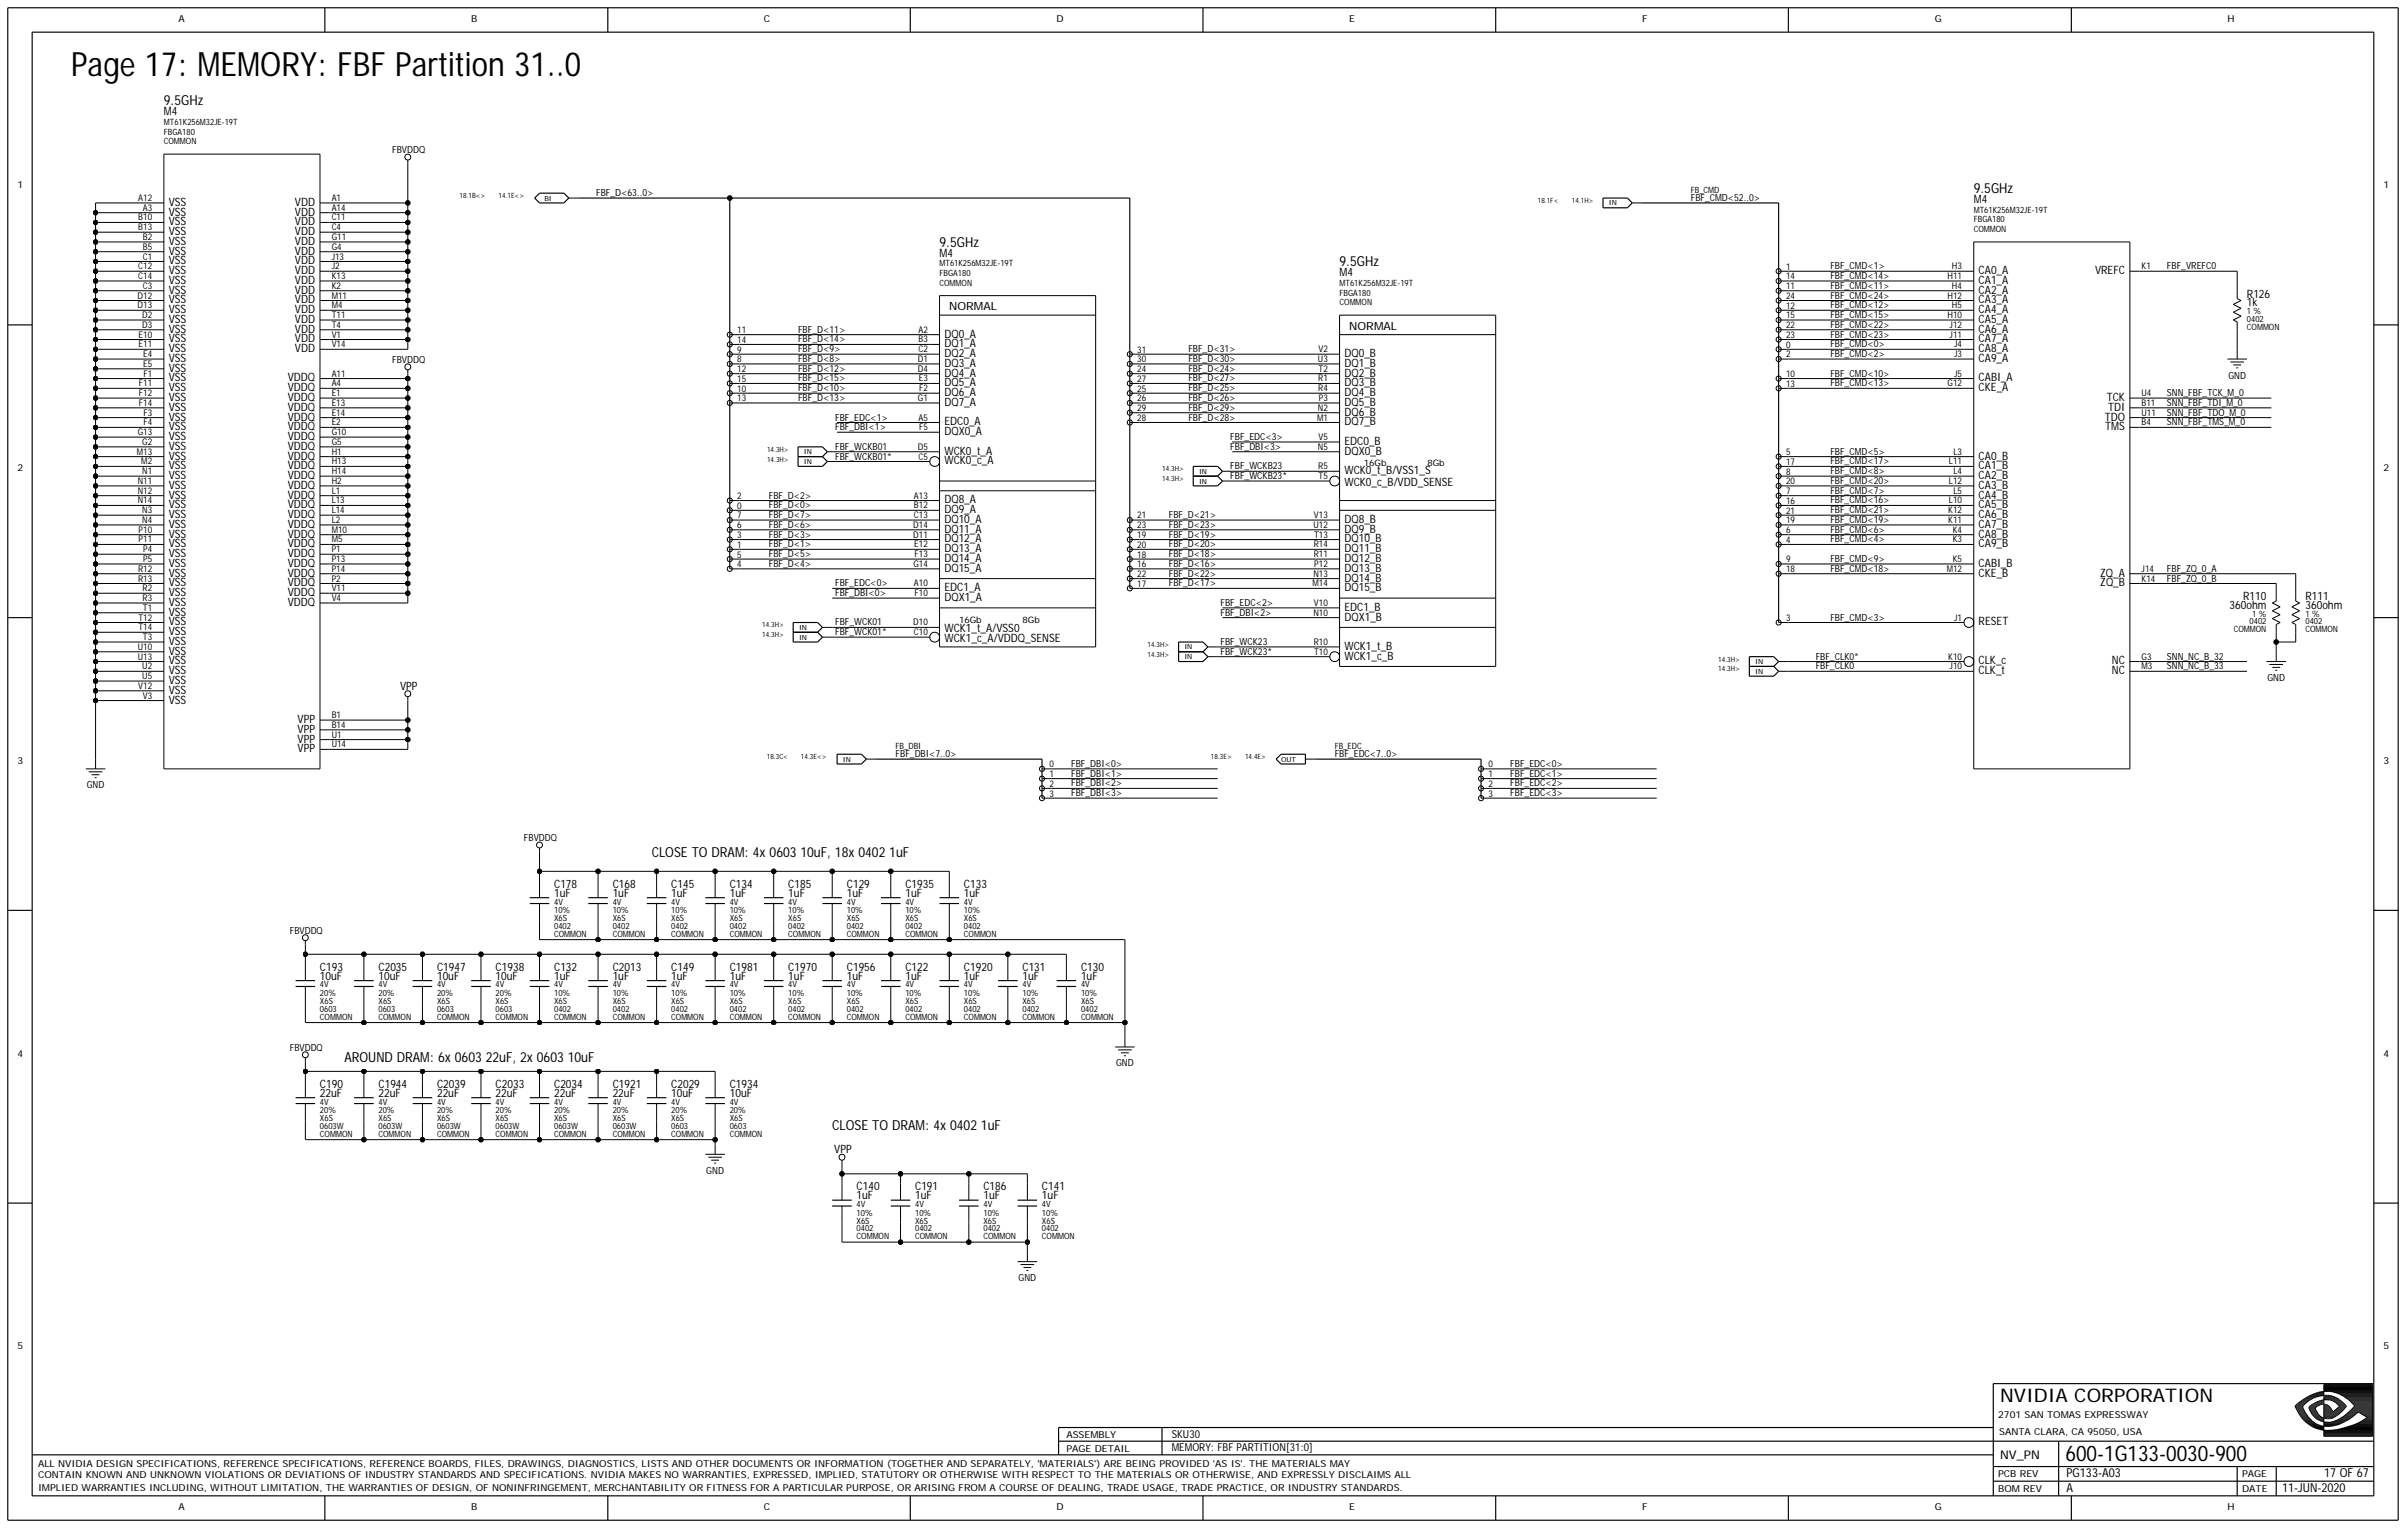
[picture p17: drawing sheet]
<svg xmlns="http://www.w3.org/2000/svg" width="422mm" height="268mm" viewBox="0 0 422 268" stroke-linecap="round" stroke-linejoin="round" font-family="sans-serif">
<defs><g id="words">
<text font-size="5.9" x="12.5" y="13.3">Page 17: MEMORY: FBF Partition 31..0</text>
<text font-size="3.8" x="362.1" y="256.1">600-1G133-0030-900</text>
<text font-size="3.3" x="350.7" y="245.8">NVIDIA CORPORATION</text>
<g font-size="2.4">
<text x="28.7" y="18.5">9.5GHz</text>
<text x="346.1" y="33.9">9.5GHz</text>
<text x="164.7" y="43.3">9.5GHz</text>
<text x="234.9" y="46.7">9.5GHz</text>
<text x="114.3" y="150.2">CLOSE TO DRAM: 4x 0603 10uF, 18x 0402 1uF</text>
<text x="60.4" y="186.1">AROUND DRAM: 6x 0603 22uF, 2x 0603 10uF</text>
<text x="145.9" y="198.1">CLOSE TO DRAM: 4x 0402 1uF</text>
</g>
<g font-size="2.2">
<text x="362.3" y="261.5">A</text>
<text x="362.3" y="259">PG133-A03</text>
<text x="400.1" y="261.5">11-JUN-2020</text>
<text x="407.5" y="259">17 OF 67</text>
</g>
<text font-size="2.1" x="350.7" y="255.7">NV_PN</text>
<g font-size="2">
<text x="28.7" y="20.2">M4</text>
<text x="346.1" y="35.6">M4</text>
<text x="29.6" y="41.2">VSS</text>
<text x="29.6" y="39.5">VSS</text>
<text x="29.6" y="37.8">VSS</text>
<text x="29.6" y="36.1">VSS</text>
<text x="51.7" y="41.2">VDD</text>
<text x="51.7" y="39.5">VDD</text>
<text x="51.7" y="37.8">VDD</text>
<text x="51.7" y="36.1">VDD</text>
<text x="29.6" y="46.4">VSS</text>
<text x="29.6" y="44.6">VSS</text>
<text x="29.6" y="42.9">VSS</text>
<text x="51.7" y="46.4">VDD</text>
<text x="51.7" y="44.6">VDD</text>
<text x="51.7" y="42.9">VDD</text>
<text x="164.7" y="45">M4</text>
<text x="29.6" y="53.2">VSS</text>
<text x="29.6" y="51.5">VSS</text>
<text x="29.6" y="49.8">VSS</text>
<text x="29.6" y="48.1">VSS</text>
<text x="51.7" y="53.2">VDD</text>
<text x="51.7" y="51.5">VDD</text>
<text x="51.7" y="49.8">VDD</text>
<text x="51.7" y="48.1">VDD</text>
<text x="234.9" y="48.4">M4</text>
<text x="346.9" y="51.5">CA2_A</text>
<text x="346.9" y="49.8">CA1_A</text>
<text x="346.9" y="53.2">CA3_A</text>
<text x="346.9" y="48.1">CA0_A</text>
<text x="367.3" y="48.1">VREFC</text>
<text x="393.9" y="52.2">R126</text>
<text x="393.9" y="53.7">1k</text>
<text x="29.6" y="58.3">VSS</text>
<text x="29.6" y="56.6">VSS</text>
<text x="29.6" y="54.9">VSS</text>
<text x="51.7" y="58.3">VDD</text>
<text x="51.7" y="56.6">VDD</text>
<text x="51.7" y="54.9">VDD</text>
<text x="165.6" y="59.2">DQ0_A</text>
<text x="166.4" y="54.4">NORMAL</text>
<text x="236.6" y="57.8">NORMAL</text>
<text x="346.9" y="58.3">CA6_A</text>
<text x="346.9" y="56.6">CA5_A</text>
<text x="346.9" y="54.9">CA4_A</text>
<text x="29.6" y="65.2">VSS</text>
<text x="29.6" y="60">VSS</text>
<text x="29.6" y="61.7">VSS</text>
<text x="29.6" y="63.5">VSS</text>
<text x="51.7" y="61.7">VDD</text>
<text x="51.7" y="60">VDD</text>
<text x="165.6" y="60.9">DQ1_A</text>
<text x="165.6" y="64.3">DQ3_A</text>
<text x="165.6" y="62.6">DQ2_A</text>
<text x="235.7" y="62.6">DQ0_B</text>
<text x="235.7" y="64.3">DQ1_B</text>
<text x="346.9" y="63.5">CA9_A</text>
<text x="346.9" y="61.7">CA8_A</text>
<text x="346.9" y="60">CA7_A</text>
<text x="29.6" y="70.3">VSS</text>
<text x="29.6" y="68.6">VSS</text>
<text x="29.6" y="66.9">VSS</text>
<text x="50.4" y="70.3">VDDQ</text>
<text x="50.4" y="68.6">VDDQ</text>
<text x="50.4" y="66.9">VDDQ</text>
<text x="165.6" y="71.2">DQ7_A</text>
<text x="165.6" y="67.7">DQ5_A</text>
<text x="165.6" y="69.4">DQ6_A</text>
<text x="165.6" y="66">DQ4_A</text>
<text x="235.7" y="71.2">DQ5_B</text>
<text x="235.7" y="69.4">DQ4_B</text>
<text x="235.7" y="67.7">DQ3_B</text>
<text x="235.7" y="66">DQ2_B</text>
<text x="346.9" y="66.9">CABI_A</text>
<text x="346.9" y="68.6">CKE_A</text>
<text x="369.4" y="70.3">TCK</text>
<text x="29.6" y="77.1">VSS</text>
<text x="29.6" y="75.4">VSS</text>
<text x="29.6" y="73.7">VSS</text>
<text x="29.6" y="72">VSS</text>
<text x="50.4" y="77.1">VDDQ</text>
<text x="50.4" y="75.4">VDDQ</text>
<text x="50.4" y="73.7">VDDQ</text>
<text x="50.4" y="72">VDDQ</text>
<text x="165.6" y="76.3">DQX0_A</text>
<text x="165.6" y="74.6">EDC0_A</text>
<text x="235.7" y="72.9">DQ6_B</text>
<text x="235.7" y="74.6">DQ7_B</text>
<text x="235.7" y="78">EDC0_B</text>
<text x="369" y="73.7">TDO</text>
<text x="369.1" y="75.4">TMS</text>
<text x="369.6" y="72">TDI</text>
<text x="29.6" y="84">VSS</text>
<text x="29.6" y="82.3">VSS</text>
<text x="29.6" y="80.6">VSS</text>
<text x="29.6" y="78.9">VSS</text>
<text x="50.4" y="84">VDDQ</text>
<text x="50.4" y="82.3">VDDQ</text>
<text x="50.4" y="80.6">VDDQ</text>
<text x="50.4" y="78.9">VDDQ</text>
<text x="165.6" y="81.4">WCK0_c_A</text>
<text x="165.6" y="79.7">WCK0_t_A</text>
<text x="235.7" y="79.7">DQX0_B</text>
<text x="235.7" y="83.1">WCK0_t_B/VSS1_S</text>
<text x="346.9" y="80.6">CA0_B</text>
<text x="346.9" y="82.3">CA1_B</text>
<text x="346.9" y="84">CA2_B</text>
<text x="29.6" y="85.7">VSS</text>
<text x="29.6" y="87.4">VSS</text>
<text x="29.6" y="89.1">VSS</text>
<text x="50.4" y="89.1">VDDQ</text>
<text x="50.4" y="87.4">VDDQ</text>
<text x="50.4" y="85.7">VDDQ</text>
<text x="165.6" y="88.3">DQ8_A</text>
<text x="165.6" y="90">DQ9_A</text>
<text x="235.7" y="85.2">WCK0_c_B/VDD_SENSE</text>
<text x="346.9" y="87.4">CA4_B</text>
<text x="346.9" y="89.1">CA5_B</text>
<text x="346.9" y="85.7">CA3_B</text>
<text x="29.6" y="96">VSS</text>
<text x="29.6" y="94.2">VSS</text>
<text x="29.6" y="92.5">VSS</text>
<text x="29.6" y="90.8">VSS</text>
<text x="50.4" y="92.5">VDDQ</text>
<text x="50.4" y="90.8">VDDQ</text>
<text x="50.4" y="96">VDDQ</text>
<text x="50.4" y="94.2">VDDQ</text>
<text x="165.6" y="95.1">DQ12_A</text>
<text x="165.6" y="93.4">DQ11_A</text>
<text x="165.6" y="91.7">DQ10_A</text>
<text x="235.7" y="95.1">DQ10_B</text>
<text x="235.7" y="93.4">DQ9_B</text>
<text x="235.7" y="91.7">DQ8_B</text>
<text x="346.9" y="96">CA9_B</text>
<text x="346.9" y="90.8">CA6_B</text>
<text x="346.9" y="94.2">CA8_B</text>
<text x="346.9" y="92.5">CA7_B</text>
<text x="29.6" y="101.1">VSS</text>
<text x="29.6" y="99.4">VSS</text>
<text x="29.6" y="97.7">VSS</text>
<text x="50.4" y="101.1">VDDQ</text>
<text x="50.4" y="99.4">VDDQ</text>
<text x="50.4" y="97.7">VDDQ</text>
<text x="165.6" y="98.5">DQ14_A</text>
<text x="165.6" y="100.2">DQ15_A</text>
<text x="165.6" y="96.8">DQ13_A</text>
<text x="235.7" y="98.5">DQ12_B</text>
<text x="235.7" y="100.2">DQ13_B</text>
<text x="235.7" y="96.8">DQ11_B</text>
<text x="235.7" y="101.9">DQ14_B</text>
<text x="346.9" y="99.4">CABI_B</text>
<text x="346.9" y="101.1">CKE_B</text>
<text x="368.2" y="101.1">ZQ_A</text>
<text x="29.6" y="107.9">VSS</text>
<text x="29.6" y="106.2">VSS</text>
<text x="29.6" y="104.5">VSS</text>
<text x="29.6" y="102.8">VSS</text>
<text x="50.4" y="106.2">VDDQ</text>
<text x="50.4" y="104.5">VDDQ</text>
<text x="50.4" y="102.8">VDDQ</text>
<text x="165.6" y="103.7">EDC1_A</text>
<text x="165.6" y="105.4">DQX1_A</text>
<text x="235.7" y="103.7">DQ15_B</text>
<text x="235.7" y="107.1">EDC1_B</text>
<text x="368.2" y="102.8">ZQ_B</text>
<text x="390.9" y="106.7">360ohm</text>
<text x="393.3" y="105.2">R110</text>
<text x="404.2" y="105.2">R111</text>
<text x="404.2" y="106.7">360ohm</text>
<text x="29.6" y="113.1">VSS</text>
<text x="29.6" y="111.4">VSS</text>
<text x="29.6" y="109.6">VSS</text>
<text x="165.6" y="110.8">WCK1_t_A/VSS0</text>
<text x="165.6" y="112.6">WCK1_c_A/VDDQ_SENSE</text>
<text x="235.7" y="113.9">WCK1_t_B</text>
<text x="235.7" y="108.8">DQX1_B</text>
<text x="346.9" y="109.6">RESET</text>
<text x="29.6" y="119.9">VSS</text>
<text x="29.6" y="118.2">VSS</text>
<text x="29.6" y="116.5">VSS</text>
<text x="29.6" y="114.8">VSS</text>
<text x="235.7" y="115.6">WCK1_c_B</text>
<text x="346.9" y="116.5">CLK_c</text>
<text x="346.9" y="118.2">CLK_t</text>
<text x="370.3" y="118.2">NC</text>
<text x="370.3" y="116.5">NC</text>
<text x="29.6" y="123.3">VSS</text>
<text x="29.6" y="121.6">VSS</text>
<text x="70.1" y="120.9">VPP</text>
<text x="52.2" y="131.9">VPP</text>
<text x="52.2" y="130.2">VPP</text>
<text x="52.2" y="128.5">VPP</text>
<text x="52.2" y="126.8">VPP</text>
<text x="97.2" y="155.7">C178</text>
<text x="107.4" y="155.7">C168</text>
<text x="117.7" y="155.7">C145</text>
<text x="127.9" y="155.7">C134</text>
<text x="138.2" y="155.7">C185</text>
<text x="148.5" y="155.7">C129</text>
<text x="158.7" y="155.7">C1935</text>
<text x="169" y="155.7">C133</text>
<text x="97.2" y="157.2">1uF</text>
<text x="107.4" y="157.2">1uF</text>
<text x="117.7" y="157.2">1uF</text>
<text x="127.9" y="157.2">1uF</text>
<text x="138.2" y="157.2">1uF</text>
<text x="148.5" y="157.2">1uF</text>
<text x="158.7" y="157.2">1uF</text>
<text x="169" y="157.2">1uF</text>
<text x="56.1" y="170.2">C193</text>
<text x="56.1" y="171.7">10uF</text>
<text x="66.4" y="170.2">C2035</text>
<text x="66.4" y="171.7">10uF</text>
<text x="76.6" y="170.2">C1947</text>
<text x="76.6" y="171.7">10uF</text>
<text x="86.9" y="170.2">C1938</text>
<text x="86.9" y="171.7">10uF</text>
<text x="97.2" y="170.2">C132</text>
<text x="97.2" y="171.7">1uF</text>
<text x="107.4" y="170.2">C2013</text>
<text x="107.4" y="171.7">1uF</text>
<text x="117.7" y="170.2">C149</text>
<text x="117.7" y="171.7">1uF</text>
<text x="127.9" y="170.2">C1981</text>
<text x="127.9" y="171.7">1uF</text>
<text x="138.2" y="170.2">C1970</text>
<text x="138.2" y="171.7">1uF</text>
<text x="148.5" y="170.2">C1956</text>
<text x="148.5" y="171.7">1uF</text>
<text x="158.7" y="170.2">C122</text>
<text x="158.7" y="171.7">1uF</text>
<text x="169" y="170.2">C1920</text>
<text x="169" y="171.7">1uF</text>
<text x="179.3" y="170.2">C131</text>
<text x="179.3" y="171.7">1uF</text>
<text x="189.5" y="170.2">C130</text>
<text x="189.5" y="171.7">1uF</text>
<text x="56.1" y="190.7">C190</text>
<text x="66.4" y="190.7">C1944</text>
<text x="76.6" y="190.7">C2039</text>
<text x="86.9" y="190.7">C2033</text>
<text x="97.2" y="190.7">C2034</text>
<text x="107.4" y="190.7">C1921</text>
<text x="117.7" y="190.7">C2029</text>
<text x="127.9" y="190.7">C1934</text>
<text x="56.1" y="192.3">22uF</text>
<text x="66.4" y="192.3">22uF</text>
<text x="76.6" y="192.3">22uF</text>
<text x="86.9" y="192.3">22uF</text>
<text x="97.2" y="192.3">22uF</text>
<text x="107.4" y="192.3">22uF</text>
<text x="117.7" y="192.3">10uF</text>
<text x="127.9" y="192.3">10uF</text>
<text x="146.3" y="202.2">VPP</text>
<text x="150.2" y="208.7">C140</text>
<text x="160.4" y="208.7">C191</text>
<text x="172.4" y="208.7">C186</text>
<text x="182.7" y="208.7">C141</text>
<text x="150.2" y="210.2">1uF</text>
<text x="160.4" y="210.2">1uF</text>
<text x="172.4" y="210.2">1uF</text>
<text x="182.7" y="210.2">1uF</text>
</g>
<g font-size="1.9">
<text x="205.4" y="252.1">SKU30</text>
<text x="205.4" y="254.4">MEMORY: FBF PARTITION[31:0]</text>
</g>
<g font-size="1.7">
<text x="31.3" y="3.9">A</text>
<text x="82.6" y="3.9">B</text>
<text x="133.9" y="3.9">C</text>
<text x="185.3" y="3.9">D</text>
<text x="236.6" y="3.9">E</text>
<text x="287.9" y="3.9">F</text>
<text x="339.2" y="3.9">G</text>
<text x="390.5" y="3.9">H</text>
<text x="68.8" y="26.9">FBVDDQ</text>
<text x="3.1" y="33">1</text>
<text x="104.5" y="34.4">FBF_D&lt;63..0&gt;</text>
<text x="296.4" y="35.2">FBF_CMD&lt;52..0&gt;</text>
<text x="417.9" y="33">1</text>
<text x="320.9" y="47.2">FBF_CMD&lt;1&gt;</text>
<text x="379.9" y="47.2">FBF_VREFC0</text>
<text x="320.9" y="50.6">FBF_CMD&lt;11&gt;</text>
<text x="320.9" y="48.9">FBF_CMD&lt;14&gt;</text>
<text x="320.9" y="52.3">FBF_CMD&lt;24&gt;</text>
<text x="139.9" y="58.3">FBF_D&lt;11&gt;</text>
<text x="320.9" y="59.2">FBF_CMD&lt;23&gt;</text>
<text x="320.9" y="57.5">FBF_CMD&lt;22&gt;</text>
<text x="320.9" y="55.8">FBF_CMD&lt;15&gt;</text>
<text x="320.9" y="54">FBF_CMD&lt;12&gt;</text>
<text x="68.8" y="63.6">FBVDDQ</text>
<text x="139.9" y="60">FBF_D&lt;14&gt;</text>
<text x="139.9" y="65.2">FBF_D&lt;12&gt;</text>
<text x="139.9" y="63.5">FBF_D&lt;8&gt;</text>
<text x="139.9" y="61.7">FBF_D&lt;9&gt;</text>
<text x="208.3" y="61.7">FBF_D&lt;31&gt;</text>
<text x="208.3" y="65.2">FBF_D&lt;24&gt;</text>
<text x="208.3" y="63.5">FBF_D&lt;30&gt;</text>
<text x="320.9" y="62.6">FBF_CMD&lt;2&gt;</text>
<text x="320.9" y="60.9">FBF_CMD&lt;0&gt;</text>
<text x="139.9" y="70.3">FBF_D&lt;13&gt;</text>
<text x="139.9" y="66.9">FBF_D&lt;15&gt;</text>
<text x="139.9" y="68.6">FBF_D&lt;10&gt;</text>
<text x="208.3" y="70.3">FBF_D&lt;26&gt;</text>
<text x="208.3" y="68.6">FBF_D&lt;25&gt;</text>
<text x="208.3" y="66.9">FBF_D&lt;27&gt;</text>
<text x="320.9" y="66">FBF_CMD&lt;10&gt;</text>
<text x="320.9" y="67.7">FBF_CMD&lt;13&gt;</text>
<text x="379.9" y="69.4">SNN_FBF_TCK_M_0</text>
<text x="379.9" y="71.2">SNN_FBF_TDI_M_0</text>
<text x="390.7" y="66.4">GND</text>
<text x="146.4" y="75.4">FBF_DBI&lt;1&gt;</text>
<text x="146.4" y="73.7">FBF_EDC&lt;1&gt;</text>
<text x="208.3" y="72">FBF_D&lt;29&gt;</text>
<text x="208.3" y="73.7">FBF_D&lt;28&gt;</text>
<text x="215.7" y="77.1">FBF_EDC&lt;3&gt;</text>
<text x="379.9" y="72.9">SNN_FBF_TDO_M_0</text>
<text x="379.9" y="74.6">SNN_FBF_TMS_M_0</text>
<text x="3.1" y="82.6">2</text>
<text x="146.4" y="80.6">FBF_WCKB01*</text>
<text x="146.4" y="78.9">FBF_WCKB01</text>
<text x="215.7" y="78.9">FBF_DBI&lt;3&gt;</text>
<text x="215.7" y="82.3">FBF_WCKB23</text>
<text x="215.7" y="84">FBF_WCKB23*</text>
<text x="320.9" y="79.7">FBF_CMD&lt;5&gt;</text>
<text x="320.9" y="81.4">FBF_CMD&lt;17&gt;</text>
<text x="320.9" y="83.1">FBF_CMD&lt;8&gt;</text>
<text x="417.9" y="82.6">2</text>
<text x="134.8" y="87.4">FBF_D&lt;2&gt;</text>
<text x="134.8" y="89.1">FBF_D&lt;0&gt;</text>
<text x="320.9" y="86.6">FBF_CMD&lt;7&gt;</text>
<text x="320.9" y="88.3">FBF_CMD&lt;16&gt;</text>
<text x="320.9" y="90">FBF_CMD&lt;21&gt;</text>
<text x="320.9" y="84.8">FBF_CMD&lt;20&gt;</text>
<text x="134.8" y="96">FBF_D&lt;1&gt;</text>
<text x="134.8" y="94.2">FBF_D&lt;3&gt;</text>
<text x="134.8" y="92.5">FBF_D&lt;6&gt;</text>
<text x="134.8" y="90.8">FBF_D&lt;7&gt;</text>
<text x="204.9" y="96">FBF_D&lt;20&gt;</text>
<text x="204.9" y="94.2">FBF_D&lt;19&gt;</text>
<text x="204.9" y="92.5">FBF_D&lt;23&gt;</text>
<text x="204.9" y="90.8">FBF_D&lt;21&gt;</text>
<text x="320.9" y="95.1">FBF_CMD&lt;4&gt;</text>
<text x="320.9" y="93.4">FBF_CMD&lt;6&gt;</text>
<text x="320.9" y="91.7">FBF_CMD&lt;19&gt;</text>
<text x="134.8" y="97.7">FBF_D&lt;5&gt;</text>
<text x="134.8" y="99.4">FBF_D&lt;4&gt;</text>
<text x="204.9" y="97.7">FBF_D&lt;18&gt;</text>
<text x="204.9" y="99.4">FBF_D&lt;16&gt;</text>
<text x="204.9" y="101.1">FBF_D&lt;22&gt;</text>
<text x="320.9" y="98.5">FBF_CMD&lt;9&gt;</text>
<text x="320.9" y="100.2">FBF_CMD&lt;18&gt;</text>
<text x="379.9" y="100.2">FBF_ZQ_0_A</text>
<text x="379.9" y="101.9">FBF_ZQ_0_B</text>
<text x="146.4" y="102.8">FBF_EDC&lt;0&gt;</text>
<text x="146.4" y="104.5">FBF_DBI&lt;0&gt;</text>
<text x="204.9" y="102.8">FBF_D&lt;17&gt;</text>
<text x="214" y="106.2">FBF_EDC&lt;2&gt;</text>
<text x="214" y="107.9">FBF_DBI&lt;2&gt;</text>
<text x="146.4" y="109.6">FBF_WCK01</text>
<text x="146.4" y="111.4">FBF_WCK01*</text>
<text x="214" y="113.1">FBF_WCK23</text>
<text x="320.9" y="108.8">FBF_CMD&lt;3&gt;</text>
<text x="214" y="114.8">FBF_WCK23*</text>
<text x="318.3" y="115.6">FBF_CLK0*</text>
<text x="318.3" y="117.3">FBF_CLK0</text>
<text x="379.9" y="117.3">SNN_NC_B_33</text>
<text x="379.9" y="115.6">SNN_NC_B_32</text>
<text x="397.5" y="119.4">GND</text>
<text x="3.1" y="133.9">3</text>
<text x="157" y="132.7">FBF_DBI&lt;7..0&gt;</text>
<text x="187.8" y="137.9">FBF_DBI&lt;2&gt;</text>
<text x="187.8" y="136.2">FBF_DBI&lt;1&gt;</text>
<text x="187.8" y="134.4">FBF_DBI&lt;0&gt;</text>
<text x="234" y="132.7">FBF_EDC&lt;7..0&gt;</text>
<text x="264.8" y="137.9">FBF_EDC&lt;2&gt;</text>
<text x="264.8" y="134.4">FBF_EDC&lt;0&gt;</text>
<text x="264.8" y="136.2">FBF_EDC&lt;1&gt;</text>
<text x="417.9" y="133.9">3</text>
<text x="15.2" y="138.2">GND</text>
<text x="187.8" y="139.6">FBF_DBI&lt;3&gt;</text>
<text x="264.8" y="139.6">FBF_EDC&lt;3&gt;</text>
<text x="91.9" y="147.4">FBVDDQ</text>
<text x="50.8" y="163.7">FBVDDQ</text>
<text x="3.1" y="185.3">4</text>
<text x="50.8" y="184.2">FBVDDQ</text>
<text x="417.9" y="185.3">4</text>
<text x="195.7" y="187">GND</text>
<text x="123.8" y="205.8">GND</text>
<text x="178.6" y="224.6">GND</text>
<text x="3.1" y="236.6">5</text>
<text x="417.9" y="236.6">5</text>
<text x="350.3" y="248.5">2701 SAN TOMAS EXPRESSWAY</text>
<text x="350.5" y="251.6">SANTA CLARA, CA 95050, USA</text>
<text x="6.7" y="257.1">ALL NVIDIA DESIGN SPECIFICATIONS, REFERENCE SPECIFICATIONS, REFERENCE BOARDS, FILES, DRAWINGS, DIAGNOSTICS, LISTS AND OTHER DOCUMENTS OR INFORMATION (TOGETHER AND SEPARATELY, 'MATERIALS') ARE BEING PROVIDED 'AS IS'. THE MATERIALS MAY</text>
<text x="187" y="254.5">PAGE DETAIL</text>
<text x="187" y="252.1">ASSEMBLY</text>
<text x="6.7" y="259.2">CONTAIN KNOWN AND UNKNOWN VIOLATIONS OR DEVIATIONS OF INDUSTRY STANDARDS AND SPECIFICATIONS. NVIDIA MAKES NO WARRANTIES, EXPRESSED, IMPLIED, STATUTORY OR OTHERWISE WITH RESPECT TO THE MATERIALS OR OTHERWISE, AND EXPRESSLY DISCLAIMS ALL</text>
<text x="6.7" y="261.4">IMPLIED WARRANTIES INCLUDING, WITHOUT LIMITATION, THE WARRANTIES OF DESIGN, OF NONINFRINGEMENT, MERCHANTABILITY OR FITNESS FOR A PARTICULAR PURPOSE, OR ARISING FROM A COURSE OF DEALING, TRADE USAGE, TRADE PRACTICE, OR INDUSTRY STANDARDS.</text>
<text x="350.3" y="261.5">BOM REV</text>
<text x="350.3" y="259">PCB REV</text>
<text x="393.1" y="259">PAGE</text>
<text x="393.1" y="261.5">DATE</text>
<text x="31.3" y="264.8">A</text>
<text x="82.6" y="264.8">B</text>
<text x="133.9" y="264.8">C</text>
<text x="185.3" y="264.8">D</text>
<text x="236.6" y="264.8">E</text>
<text x="287.9" y="264.8">F</text>
<text x="339.2" y="264.8">G</text>
<text x="390.5" y="264.8">H</text>
</g>
<g font-size="1.6">
<text x="24.2" y="35.2">A12</text>
<text x="58.2" y="35.2">A1</text>
<text x="24.3" y="40.4">B13</text>
<text x="24.3" y="38.7">B10</text>
<text x="25" y="36.9">A3</text>
<text x="58.2" y="40.4">C4</text>
<text x="58.2" y="38.7">C11</text>
<text x="58.2" y="36.9">A14</text>
<text x="24.2" y="47.2">C12</text>
<text x="25" y="45.5">C1</text>
<text x="25" y="43.8">B5</text>
<text x="25" y="42.1">B2</text>
<text x="58.2" y="47.2">J2</text>
<text x="58.2" y="45.5">J13</text>
<text x="58.2" y="43.8">G4</text>
<text x="58.2" y="42.1">G11</text>
<text x="313.1" y="47.3">1</text>
<text x="342.2" y="47.2">H3</text>
<text x="375.5" y="47.2">K1</text>
<text x="24.1" y="52.3">D12</text>
<text x="24.2" y="48.9">C14</text>
<text x="25" y="50.6">C3</text>
<text x="58.2" y="52.3">M11</text>
<text x="58.2" y="50.6">K2</text>
<text x="58.2" y="48.9">K13</text>
<text x="313.1" y="49">14</text>
<text x="313.1" y="50.7">11</text>
<text x="313.1" y="52.4">24</text>
<text x="341.4" y="52.3">H12</text>
<text x="341.4" y="48.9">H11</text>
<text x="342.2" y="50.6">H4</text>
<text x="24.1" y="54">D13</text>
<text x="24.3" y="59.2">E10</text>
<text x="24.9" y="57.5">D3</text>
<text x="24.9" y="55.8">D2</text>
<text x="58.2" y="59.2">V1</text>
<text x="58.2" y="57.5">T4</text>
<text x="58.2" y="55.8">T11</text>
<text x="58.2" y="54">M4</text>
<text x="129.2" y="58.4">11</text>
<text x="161" y="58.3">A2</text>
<text x="313.1" y="54.1">12</text>
<text x="313.1" y="55.8">15</text>
<text x="313.1" y="57.5">22</text>
<text x="313.1" y="59.3">23</text>
<text x="341.4" y="55.8">H10</text>
<text x="341.8" y="59.2">J11</text>
<text x="341.8" y="57.5">J12</text>
<text x="342.2" y="54">H5</text>
<text x="24.3" y="60.9">E11</text>
<text x="25.1" y="64.3">E5</text>
<text x="25.1" y="62.6">E4</text>
<text x="58.2" y="60.9">V14</text>
<text x="129.2" y="63.5">8</text>
<text x="129.2" y="60.1">14</text>
<text x="129.2" y="61.8">9</text>
<text x="129.2" y="65.2">12</text>
<text x="160.9" y="65.2">D4</text>
<text x="160.9" y="63.5">D1</text>
<text x="161" y="61.7">C2</text>
<text x="161" y="60">B3</text>
<text x="199.4" y="65.2">24</text>
<text x="199.4" y="61.8">31</text>
<text x="199.4" y="63.5">30</text>
<text x="231.1" y="63.5">U3</text>
<text x="231.2" y="61.7">V2</text>
<text x="231.2" y="65.2">T2</text>
<text x="313.1" y="62.7">2</text>
<text x="313.1" y="61">0</text>
<text x="342.6" y="62.6">J3</text>
<text x="342.6" y="60.9">J4</text>
<text x="24.3" y="71.2">F14</text>
<text x="24.3" y="69.4">F12</text>
<text x="24.3" y="67.7">F11</text>
<text x="25.1" y="66">F1</text>
<text x="58.2" y="71.2">E13</text>
<text x="58.2" y="69.4">E1</text>
<text x="58.2" y="67.7">A4</text>
<text x="58.2" y="66">A11</text>
<text x="129.2" y="70.4">13</text>
<text x="129.2" y="68.7">10</text>
<text x="129.2" y="66.9">15</text>
<text x="160.9" y="70.3">G1</text>
<text x="161.1" y="66.9">E3</text>
<text x="161.1" y="68.6">F2</text>
<text x="199.4" y="68.7">25</text>
<text x="199.4" y="66.9">27</text>
<text x="199.4" y="70.4">26</text>
<text x="231.1" y="68.6">R4</text>
<text x="231.1" y="66.9">R1</text>
<text x="231.2" y="70.3">P3</text>
<text x="313.1" y="66.1">10</text>
<text x="313.1" y="67.8">13</text>
<text x="341.5" y="67.7">G12</text>
<text x="342.6" y="66">J5</text>
<text x="375.5" y="71.2">B11</text>
<text x="375.5" y="69.4">U4</text>
<text x="24.1" y="76.3">G13</text>
<text x="24.9" y="78">G2</text>
<text x="25.1" y="74.6">F4</text>
<text x="25.1" y="72.9">F3</text>
<text x="58.2" y="78">G5</text>
<text x="58.2" y="76.3">G10</text>
<text x="58.2" y="74.6">E2</text>
<text x="58.2" y="72.9">E14</text>
<text x="161" y="73.7">A5</text>
<text x="161.1" y="75.4">F5</text>
<text x="199.4" y="73.8">28</text>
<text x="199.4" y="72.1">29</text>
<text x="230.9" y="73.7">M1</text>
<text x="231.1" y="72">N2</text>
<text x="231.2" y="77.1">V5</text>
<text x="375.5" y="74.6">B4</text>
<text x="375.5" y="72.9">U11</text>
<text x="24" y="79.7">M13</text>
<text x="24.8" y="81.4">M2</text>
<text x="24.9" y="83.1">N1</text>
<text x="58.2" y="83.1">H14</text>
<text x="58.2" y="81.4">H13</text>
<text x="58.2" y="79.7">H1</text>
<text x="160.9" y="78.9">D5</text>
<text x="161" y="80.6">C5</text>
<text x="231.1" y="78.9">N5</text>
<text x="231.1" y="82.3">R5</text>
<text x="231.2" y="84">T5</text>
<text x="239.1" y="81.8">16Gb</text>
<text x="250.3" y="81.8">8Gb</text>
<text x="313.1" y="79.8">5</text>
<text x="313.1" y="81.5">17</text>
<text x="313.1" y="83.2">8</text>
<text x="341.7" y="81.4">L11</text>
<text x="342.5" y="83.1">L4</text>
<text x="342.5" y="79.7">L3</text>
<text x="24.1" y="88.3">N14</text>
<text x="24.1" y="86.6">N12</text>
<text x="24.1" y="84.8">N11</text>
<text x="24.9" y="90">N3</text>
<text x="58.2" y="90">L14</text>
<text x="58.2" y="88.3">L13</text>
<text x="58.2" y="86.6">L1</text>
<text x="58.2" y="84.8">H2</text>
<text x="129.2" y="89.2">0</text>
<text x="129.2" y="87.5">2</text>
<text x="160.2" y="87.4">A13</text>
<text x="160.2" y="89.1">B12</text>
<text x="313.1" y="88.3">16</text>
<text x="313.1" y="84.9">20</text>
<text x="313.1" y="86.6">7</text>
<text x="341.6" y="90">K12</text>
<text x="341.7" y="88.3">L10</text>
<text x="341.7" y="84.8">L12</text>
<text x="342.5" y="86.6">L5</text>
<text x="24.3" y="95.1">P11</text>
<text x="24.3" y="93.4">P10</text>
<text x="24.9" y="91.7">N4</text>
<text x="58.2" y="95.1">M5</text>
<text x="58.2" y="93.4">M10</text>
<text x="58.2" y="91.7">L2</text>
<text x="129.2" y="94.3">3</text>
<text x="129.2" y="90.9">7</text>
<text x="129.2" y="92.6">6</text>
<text x="160.1" y="94.2">D11</text>
<text x="160.1" y="92.5">D14</text>
<text x="160.2" y="90.8">C13</text>
<text x="160.3" y="96">E12</text>
<text x="199.4" y="94.3">19</text>
<text x="199.4" y="92.6">23</text>
<text x="199.4" y="90.9">21</text>
<text x="230.3" y="92.5">U12</text>
<text x="230.3" y="96">R14</text>
<text x="230.4" y="90.8">V13</text>
<text x="230.4" y="94.2">T13</text>
<text x="313.1" y="90">21</text>
<text x="313.1" y="91.8">19</text>
<text x="313.1" y="93.5">6</text>
<text x="313.1" y="95.2">4</text>
<text x="341.6" y="91.7">K11</text>
<text x="342.4" y="95.1">K3</text>
<text x="342.4" y="93.4">K4</text>
<text x="24.2" y="101.9">R13</text>
<text x="24.2" y="100.2">R12</text>
<text x="25.1" y="98.5">P5</text>
<text x="25.1" y="96.8">P4</text>
<text x="58.2" y="101.9">P2</text>
<text x="58.2" y="100.2">P14</text>
<text x="58.2" y="98.5">P13</text>
<text x="58.2" y="96.8">P1</text>
<text x="129.2" y="97.7">5</text>
<text x="129.2" y="96">1</text>
<text x="129.2" y="99.4">4</text>
<text x="160.1" y="99.4">G14</text>
<text x="160.3" y="97.7">F13</text>
<text x="199.4" y="99.4">16</text>
<text x="199.4" y="97.7">18</text>
<text x="199.4" y="101.2">22</text>
<text x="199.4" y="96">20</text>
<text x="230.3" y="101.1">N13</text>
<text x="230.3" y="97.7">R11</text>
<text x="230.4" y="99.4">P12</text>
<text x="313.1" y="100.3">18</text>
<text x="313.1" y="98.6">9</text>
<text x="341.3" y="100.2">M12</text>
<text x="342.4" y="98.5">K5</text>
<text x="375.5" y="101.9">K14</text>
<text x="375.5" y="100.2">J14</text>
<text x="25" y="105.4">R3</text>
<text x="25" y="103.7">R2</text>
<text x="25" y="107.1">T1</text>
<text x="58.2" y="105.4">V4</text>
<text x="58.2" y="103.7">V11</text>
<text x="160.2" y="102.8">A10</text>
<text x="160.3" y="104.5">F10</text>
<text x="199.4" y="102.9">17</text>
<text x="230.1" y="102.8">M14</text>
<text x="230.3" y="107.9">N10</text>
<text x="230.4" y="106.2">V10</text>
<text x="24.2" y="113.9">U10</text>
<text x="24.3" y="110.5">T14</text>
<text x="24.3" y="108.8">T12</text>
<text x="25" y="112.2">T3</text>
<text x="160.1" y="109.6">D10</text>
<text x="160.2" y="111.4">C10</text>
<text x="168.1" y="109.1">16Gb</text>
<text x="179.3" y="109.1">8Gb</text>
<text x="230.3" y="113.1">R10</text>
<text x="313.1" y="108.9">3</text>
<text x="342.6" y="108.8">J1</text>
<text x="24.2" y="115.6">U13</text>
<text x="24.9" y="119.1">U5</text>
<text x="24.9" y="117.3">U2</text>
<text x="230.4" y="114.8">T10</text>
<text x="341.6" y="115.6">K10</text>
<text x="341.8" y="117.3">J10</text>
<text x="375.5" y="117.3">M3</text>
<text x="375.5" y="115.6">G3</text>
<text x="24.2" y="120.8">V12</text>
<text x="25" y="122.5">V3</text>
<text x="58.2" y="125.9">B1</text>
<text x="58.2" y="131">U14</text>
<text x="58.2" y="129.3">U1</text>
<text x="58.2" y="127.6">B14</text>
<text x="184" y="137.9">2</text>
<text x="184" y="136.2">1</text>
<text x="184" y="134.5">0</text>
<text x="261" y="134.5">0</text>
<text x="261" y="136.2">1</text>
<text x="261" y="137.9">2</text>
<text x="184" y="139.6">3</text>
<text x="261" y="139.6">3</text>
</g>
<g font-size="1.5">
<text x="28.7" y="21.9">MT61K256M32JE-19T</text>
<text x="28.7" y="23.6">FBGA180</text>
<text x="28.7" y="25.3">COMMON</text>
<text x="296.4" y="33.9">FB_CMD</text>
<text x="346.1" y="37.3">MT61K256M32JE-19T</text>
<text x="346.1" y="39">FBGA180</text>
<text x="346.1" y="40.7">COMMON</text>
<text x="164.7" y="46.7">MT61K256M32JE-19T</text>
<text x="164.7" y="48.4">FBGA180</text>
<text x="164.7" y="50.1">COMMON</text>
<text x="234.9" y="50.1">MT61K256M32JE-19T</text>
<text x="234.9" y="53.5">COMMON</text>
<text x="234.9" y="51.8">FBGA180</text>
<text x="393.9" y="55.1">1 %</text>
<text x="393.9" y="56.4">0402</text>
<text x="393.9" y="57.8">COMMON</text>
<text x="391.6" y="110.8">COMMON</text>
<text x="394.4" y="109.5">0402</text>
<text x="394.9" y="108.1">1 %</text>
<text x="404.2" y="108.1">1 %</text>
<text x="404.2" y="109.5">0402</text>
<text x="404.2" y="110.8">COMMON</text>
<text x="157" y="131.4">FB_DBI</text>
<text x="234" y="131.4">FB_EDC</text>
<text x="97.2" y="160.1">10%</text>
<text x="97.2" y="161.5">X6S</text>
<text x="97.2" y="158.6">4V</text>
<text x="107.4" y="158.6">4V</text>
<text x="107.4" y="160.1">10%</text>
<text x="107.4" y="161.5">X6S</text>
<text x="117.7" y="161.5">X6S</text>
<text x="117.7" y="160.1">10%</text>
<text x="117.7" y="158.6">4V</text>
<text x="127.9" y="160.1">10%</text>
<text x="127.9" y="161.5">X6S</text>
<text x="127.9" y="158.6">4V</text>
<text x="138.2" y="158.6">4V</text>
<text x="138.2" y="161.5">X6S</text>
<text x="138.2" y="160.1">10%</text>
<text x="148.5" y="158.6">4V</text>
<text x="148.5" y="160.1">10%</text>
<text x="148.5" y="161.5">X6S</text>
<text x="158.7" y="160.1">10%</text>
<text x="158.7" y="161.5">X6S</text>
<text x="158.7" y="158.6">4V</text>
<text x="169" y="160.1">10%</text>
<text x="169" y="158.6">4V</text>
<text x="169" y="161.5">X6S</text>
<text x="97.2" y="162.8">0402</text>
<text x="97.2" y="164.2">COMMON</text>
<text x="107.4" y="162.8">0402</text>
<text x="107.4" y="164.2">COMMON</text>
<text x="117.7" y="164.2">COMMON</text>
<text x="117.7" y="162.8">0402</text>
<text x="127.9" y="164.2">COMMON</text>
<text x="127.9" y="162.8">0402</text>
<text x="138.2" y="164.2">COMMON</text>
<text x="138.2" y="162.8">0402</text>
<text x="148.5" y="162.8">0402</text>
<text x="148.5" y="164.2">COMMON</text>
<text x="158.7" y="164.2">COMMON</text>
<text x="158.7" y="162.8">0402</text>
<text x="169" y="162.8">0402</text>
<text x="169" y="164.2">COMMON</text>
<text x="56.1" y="173.1">4V</text>
<text x="66.4" y="173.1">4V</text>
<text x="76.6" y="173.1">4V</text>
<text x="86.9" y="173.1">4V</text>
<text x="97.2" y="173.1">4V</text>
<text x="107.4" y="173.1">4V</text>
<text x="117.7" y="173.1">4V</text>
<text x="127.9" y="173.1">4V</text>
<text x="138.2" y="173.1">4V</text>
<text x="148.5" y="173.1">4V</text>
<text x="158.7" y="173.1">4V</text>
<text x="169" y="173.1">4V</text>
<text x="179.3" y="173.1">4V</text>
<text x="189.5" y="173.1">4V</text>
<text x="56.1" y="177.4">0603</text>
<text x="56.1" y="176">X6S</text>
<text x="56.1" y="174.6">20%</text>
<text x="56.1" y="178.8">COMMON</text>
<text x="66.4" y="176">X6S</text>
<text x="66.4" y="177.4">0603</text>
<text x="66.4" y="174.6">20%</text>
<text x="66.4" y="178.8">COMMON</text>
<text x="76.6" y="176">X6S</text>
<text x="76.6" y="177.4">0603</text>
<text x="76.6" y="174.6">20%</text>
<text x="76.6" y="178.8">COMMON</text>
<text x="86.9" y="174.6">20%</text>
<text x="86.9" y="178.8">COMMON</text>
<text x="86.9" y="176">X6S</text>
<text x="86.9" y="177.4">0603</text>
<text x="97.2" y="178.8">COMMON</text>
<text x="97.2" y="177.4">0402</text>
<text x="97.2" y="174.6">10%</text>
<text x="97.2" y="176">X6S</text>
<text x="107.4" y="177.4">0402</text>
<text x="107.4" y="178.8">COMMON</text>
<text x="107.4" y="176">X6S</text>
<text x="107.4" y="174.6">10%</text>
<text x="117.7" y="176">X6S</text>
<text x="117.7" y="178.8">COMMON</text>
<text x="117.7" y="177.4">0402</text>
<text x="117.7" y="174.6">10%</text>
<text x="127.9" y="176">X6S</text>
<text x="127.9" y="177.4">0402</text>
<text x="127.9" y="174.6">10%</text>
<text x="127.9" y="178.8">COMMON</text>
<text x="138.2" y="176">X6S</text>
<text x="138.2" y="174.6">10%</text>
<text x="138.2" y="177.4">0402</text>
<text x="138.2" y="178.8">COMMON</text>
<text x="148.5" y="177.4">0402</text>
<text x="148.5" y="176">X6S</text>
<text x="148.5" y="174.6">10%</text>
<text x="148.5" y="178.8">COMMON</text>
<text x="158.7" y="177.4">0402</text>
<text x="158.7" y="176">X6S</text>
<text x="158.7" y="178.8">COMMON</text>
<text x="158.7" y="174.6">10%</text>
<text x="169" y="178.8">COMMON</text>
<text x="169" y="177.4">0402</text>
<text x="169" y="176">X6S</text>
<text x="169" y="174.6">10%</text>
<text x="179.3" y="177.4">0402</text>
<text x="179.3" y="178.8">COMMON</text>
<text x="179.3" y="174.6">10%</text>
<text x="179.3" y="176">X6S</text>
<text x="189.5" y="177.4">0402</text>
<text x="189.5" y="176">X6S</text>
<text x="189.5" y="174.6">10%</text>
<text x="189.5" y="178.8">COMMON</text>
<text x="56.1" y="193.6">4V</text>
<text x="56.1" y="197.9">0603W</text>
<text x="56.1" y="196.5">X6S</text>
<text x="56.1" y="195.2">20%</text>
<text x="66.4" y="197.9">0603W</text>
<text x="66.4" y="196.5">X6S</text>
<text x="66.4" y="195.2">20%</text>
<text x="66.4" y="193.6">4V</text>
<text x="76.6" y="197.9">0603W</text>
<text x="76.6" y="196.5">X6S</text>
<text x="76.6" y="195.2">20%</text>
<text x="76.6" y="193.6">4V</text>
<text x="86.9" y="197.9">0603W</text>
<text x="86.9" y="196.5">X6S</text>
<text x="86.9" y="195.2">20%</text>
<text x="86.9" y="193.6">4V</text>
<text x="97.2" y="197.9">0603W</text>
<text x="97.2" y="196.5">X6S</text>
<text x="97.2" y="193.6">4V</text>
<text x="97.2" y="195.2">20%</text>
<text x="107.4" y="197.9">0603W</text>
<text x="107.4" y="196.5">X6S</text>
<text x="107.4" y="193.6">4V</text>
<text x="107.4" y="195.2">20%</text>
<text x="117.7" y="197.9">0603</text>
<text x="117.7" y="196.5">X6S</text>
<text x="117.7" y="193.6">4V</text>
<text x="117.7" y="195.2">20%</text>
<text x="127.9" y="195.2">20%</text>
<text x="127.9" y="193.6">4V</text>
<text x="127.9" y="197.9">0603</text>
<text x="127.9" y="196.5">X6S</text>
<text x="56.1" y="199.3">COMMON</text>
<text x="66.4" y="199.3">COMMON</text>
<text x="76.6" y="199.3">COMMON</text>
<text x="86.9" y="199.3">COMMON</text>
<text x="97.2" y="199.3">COMMON</text>
<text x="107.4" y="199.3">COMMON</text>
<text x="117.7" y="199.3">COMMON</text>
<text x="127.9" y="199.3">COMMON</text>
<text x="150.2" y="214.5">X6S</text>
<text x="150.2" y="215.9">0402</text>
<text x="150.2" y="213.1">10%</text>
<text x="150.2" y="211.6">4V</text>
<text x="160.4" y="211.6">4V</text>
<text x="160.4" y="214.5">X6S</text>
<text x="160.4" y="215.9">0402</text>
<text x="160.4" y="213.1">10%</text>
<text x="172.4" y="211.6">4V</text>
<text x="172.4" y="213.1">10%</text>
<text x="172.4" y="214.5">X6S</text>
<text x="172.4" y="215.9">0402</text>
<text x="182.7" y="215.9">0402</text>
<text x="182.7" y="213.1">10%</text>
<text x="182.7" y="211.6">4V</text>
<text x="182.7" y="214.5">X6S</text>
<text x="150.2" y="217.2">COMMON</text>
<text x="160.4" y="217.2">COMMON</text>
<text x="172.4" y="217.2">COMMON</text>
<text x="182.7" y="217.2">COMMON</text>
</g>
<g font-size="1.3">
<text x="80.6" y="34.7">18.1B&lt;&gt;</text>
<text x="87.4" y="34.7">14.1E&lt;&gt;</text>
<text x="269.6" y="35.6">18.1F&lt;</text>
<text x="275.6" y="35.6">14.1H&gt;</text>
<text x="134.5" y="80.9">14.3H&gt;</text>
<text x="134.5" y="79.2">14.3H&gt;</text>
<text x="203.8" y="82.6">14.3H&gt;</text>
<text x="203.8" y="84.3">14.3H&gt;</text>
<text x="133.6" y="110">14.3H&gt;</text>
<text x="133.6" y="111.7">14.3H&gt;</text>
<text x="201.2" y="113.4">14.3H&gt;</text>
<text x="201.2" y="115.1">14.3H&gt;</text>
<text x="301.3" y="116">14.3H&gt;</text>
<text x="301.3" y="117.7">14.3H&gt;</text>
<text x="134.4" y="133.1">18.3C&lt;</text>
<text x="140.4" y="133.1">14.3E&lt;&gt;</text>
<text x="212.3" y="133.1">18.3E&gt;</text>
<text x="218.3" y="133.1">14.4E&gt;</text>
</g>
<g font-size="1.2">
<text x="95.4" y="35.2">BI</text>
<text x="282.1" y="36">IN</text>
<text x="140.9" y="79.6">IN</text>
<text x="140.9" y="81.4">IN</text>
<text x="210.2" y="83.1">IN</text>
<text x="210.2" y="84.8">IN</text>
<text x="140.1" y="112.1">IN</text>
<text x="140.1" y="110.4">IN</text>
<text x="207.7" y="113.9">IN</text>
<text x="207.7" y="115.6">IN</text>
<text x="307.7" y="118.1">IN</text>
<text x="307.7" y="116.4">IN</text>
<text x="147.8" y="133.5">IN</text>
<text x="224.6" y="133.5">OUT</text>
</g>
</g></defs>
<g fill="none" stroke="#000" stroke-width=".18">
<path d="M16.8 39v1.7zM16.8 37.3v1.7zM16.8 39h10.2zM16.8 35.6v1.7zM16.8 37.3h10.2zM16.8 35.6h10.2zM27 39h1.7zM27 35.6h1.7zM27 37.3h1.7zM28.7 27h27.4zM28.7 27v107.8zM56.1 35.6h1.7z"/>
<path d="M56.1 37.3h1.7zM56.1 39h1.7zM56.1 27v107.8zM57.8 39h13.7zM57.8 37.3h13.7zM57.8 35.6h13.7zM71.5 39v1.7zM71.5 37.3v1.7zM71.5 35.6v1.7zM71.5 28.7v6.9zM71.5 28v.7zM99.7 34.7h1.7z"/>
<path d="M286.2 35.6h1.7zM16.8 59.5v1.7zM16.8 59.5h10.2zM16.8 57.8v1.7zM16.8 57.8h10.2zM16.8 56.1v1.7zM16.8 56.1h10.2zM16.8 54.4v1.7zM16.8 54.4h10.2zM16.8 52.7v1.7zM16.8 52.7h10.2zM16.8 51v1.7z"/>
<path d="M16.8 49.3v1.7zM16.8 51h10.2zM16.8 47.5v1.8zM16.8 49.3h10.2zM16.8 45.8v1.7zM16.8 47.5h10.2zM16.8 44.1v1.7zM16.8 45.8h10.2zM16.8 42.4v1.7zM16.8 44.1h10.2zM16.8 40.7v1.7zM16.8 42.4h10.2z"/>
<path d="M16.8 40.7h10.2zM27 40.7h1.7zM27 42.4h1.7zM27 44.1h1.7zM27 45.8h1.7zM27 47.5h1.7zM27 49.3h1.7zM27 51h1.7zM27 52.7h1.7zM27 54.4h1.7zM27 56.1h1.7zM27 57.8h1.7z"/>
<path d="M27 59.5h1.7zM56.1 40.7h1.7zM56.1 42.4h1.7zM56.1 44.1h1.7zM56.1 45.8h1.7zM56.1 47.5h1.7zM56.1 49.3h1.7zM56.1 51h1.7zM56.1 52.7h1.7zM56.1 54.4h1.7zM56.1 56.1h1.7zM56.1 57.8h1.7z"/>
<path d="M56.1 59.5h1.7zM57.8 59.5h13.7zM57.8 57.8h13.7zM57.8 56.1h13.7zM57.8 54.4h13.7zM57.8 52.7h13.7zM57.8 51h13.7zM57.8 49.3h13.7zM57.8 47.5h13.7zM57.8 45.8h13.7zM57.8 44.1h13.7zM57.8 42.4h13.7z"/>
<path d="M57.8 40.7h13.7zM71.5 59.5v1.7zM71.5 57.8v1.7zM71.5 56.1v1.7zM71.5 54.4v1.7zM71.5 52.7v1.7zM71.5 51v1.7zM71.5 49.3v1.7zM71.5 47.5v1.8zM71.5 45.8v1.7zM71.5 44.1v1.7zM71.5 42.4v1.7z"/>
<path d="M71.5 40.7v1.7zM127.9 58.7h1.8zM129.7 58.7h33.3zM163 58.7h1.7zM164.7 55.2h27.4zM164.7 51.8h27.4zM164.7 51.8v61.6zM192.1 51.8v61.6zM234.9 58.7h27.3zM234.9 55.2h27.3zM234.9 55.2v61.6zM262.2 55.2v61.6z"/>
<path d="M311.8 52.7h1.7zM311.8 51h1.7zM311.8 47.5h1.7zM311.8 49.3h1.7zM311.8 59.5h1.7zM311.8 57.8h1.7zM311.8 56.1h1.7zM311.8 54.4h1.7zM313.5 47.5h30.8zM313.5 52.7h30.8zM313.5 49.3h30.8zM313.5 51h30.8z"/>
<path d="M313.5 54.4h30.8zM313.5 56.1h30.8zM313.5 57.8h30.8zM313.5 59.5h30.8zM344.3 59.5h1.8zM344.3 56.1h1.8zM344.3 57.8h1.8zM344.3 54.4h1.8zM344.3 51h1.8zM344.3 49.3h1.8zM344.3 47.5h1.8zM344.3 52.7h1.8z"/>
<path d="M346.1 42.4v92.4zM346.1 42.4h27.3zM373.4 47.5h1.7zM373.4 42.4v92.4zM375.1 47.5h17.1zM391.6 56.1l.6 .3zM391.6 56.1l1.3-.7zM391.6 54.7l1.3 .7zM391.6 54.7l1.3-.7zM391.6 53.4l1.3 .6zM391.6 53.4l1.3-.7zM392.2 57.8v3.4z"/>
<path d="M392.2 47.5v3.5zM392.2 56.4v1.4zM392.2 52.3l.7 .4zM392.2 51v1.3zM16.8 78.3v1.8zM16.8 78.3h10.2zM16.8 76.6v1.7zM16.8 76.6h10.2zM16.8 74.9v1.7zM16.8 74.9h10.2zM16.8 73.2v1.7zM16.8 73.2h10.2z"/>
<path d="M16.8 71.5v1.7zM16.8 71.5h10.2zM16.8 69.8v1.7zM16.8 68.1v1.7zM16.8 69.8h10.2zM16.8 68.1h10.2zM16.8 66.4v1.7zM16.8 66.4h10.2zM16.8 64.7v1.7zM16.8 64.7h10.2zM16.8 62.9v1.8zM16.8 62.9h10.2z"/>
<path d="M16.8 61.2v1.7zM16.8 61.2h10.2zM27 61.2h1.7zM27 62.9h1.7zM27 64.7h1.7zM27 66.4h1.7zM27 68.1h1.7zM27 69.8h1.7zM27 71.5h1.7zM27 73.2h1.7zM27 74.9h1.7zM27 76.6h1.7z"/>
<path d="M27 78.3h1.7zM56.1 61.2h1.7zM56.1 66.4h1.7zM56.1 68.1h1.7zM56.1 69.8h1.7zM56.1 71.5h1.7zM56.1 73.2h1.7zM56.1 74.9h1.7zM56.1 76.6h1.7zM56.1 78.3h1.7zM57.8 61.2h13.7zM57.8 78.3h13.7z"/>
<path d="M57.8 76.6h13.7zM57.8 74.9h13.7zM57.8 73.2h13.7zM57.8 71.5h13.7zM57.8 69.8h13.7zM57.8 68.1h13.7zM57.8 66.4h13.7zM71.5 78.3v1.8zM71.5 76.6v1.7zM71.5 74.9v1.7zM71.5 73.2v1.7zM71.5 71.5v1.7z"/>
<path d="M71.5 69.8v1.7zM71.5 68.1v1.7zM71.5 66.4v1.7zM71.5 65.5v.9zM71.5 64.8v.7zM127.9 70.6h1.8zM127.9 68.9h1.8zM127.9 60.4h1.8zM127.9 67.2h1.8zM127.9 65.5h1.8zM127.9 62.1h1.8zM127.9 63.8h1.8z"/>
<path d="M129.7 62.1h33.3zM129.7 63.8h33.3zM129.7 65.5h33.3zM129.7 68.9h33.3zM129.7 67.2h33.3zM129.7 60.4h33.3zM129.7 70.6h33.3zM145.1 79.2h1.7zM146.8 79.2h16.2zM146.8 74.1h16.2zM146.8 75.8h16.2zM163 70.6h1.7z"/>
<path d="M163 62.1h1.7zM163 63.8h1.7zM163 65.5h1.7zM163 67.2h1.7zM163 68.9h1.7zM163 75.8h1.7zM163 74.1h1.7zM163 79.2h1.7zM163 60.4h1.7zM198.1 74.1h1.7zM198.1 67.2h1.7zM198.1 65.5h1.7z"/>
<path d="M198.1 68.9h1.7zM198.1 72.4h1.7zM198.1 62.1h1.7zM198.1 63.8h1.7zM198.1 70.6h1.7zM199.8 63.8h33.4zM199.8 65.5h33.4zM199.8 62.1h33.4zM199.8 67.2h33.4zM199.8 68.9h33.4zM199.8 70.6h33.4zM199.8 74.1h33.4z"/>
<path d="M199.8 72.4h33.4zM216 79.2h17.2zM216 77.5h17.2zM233.2 74.1h1.7zM233.2 62.1h1.7zM233.2 63.8h1.7zM233.2 65.5h1.7zM233.2 67.2h1.7zM233.2 68.9h1.7zM233.2 70.6h1.7zM233.2 72.4h1.7zM233.2 77.5h1.7z"/>
<path d="M233.2 79.2h1.7zM311.8 61.2h1.7zM311.8 68.1h1.7zM311.8 62.9h1.7zM311.8 66.4h1.7zM313.5 68.1h30.8zM313.5 61.2h30.8zM313.5 62.9h30.8zM313.5 66.4h30.8zM344.3 62.9h1.8zM344.3 66.4h1.8zM344.3 68.1h1.8z"/>
<path d="M344.3 61.2h1.8zM373.4 74.9h1.7zM373.4 73.2h1.7zM373.4 71.5h1.7zM373.4 69.8h1.7zM375.1 74.9h23.1zM375.1 73.2h23.1zM375.1 71.5h23.1zM375.1 69.8h23.1zM390.5 62.9h3.4zM391 63.5h2.4zM391.6 64h1.3z"/>
<path d="M392.1 64.5h.3zM392.2 61.2v1.7zM16.8 98.9v1.7zM16.8 98.9h10.2zM16.8 97.2v1.7zM16.8 97.2h10.2zM16.8 95.4v1.8zM16.8 95.4h10.2zM16.8 93.7v1.7zM16.8 93.7h10.2zM16.8 92v1.7zM16.8 92h10.2z"/>
<path d="M16.8 90.3v1.7zM16.8 90.3h10.2zM16.8 88.6v1.7zM16.8 88.6h10.2zM16.8 86.9v1.7zM16.8 85.2v1.7zM16.8 86.9h10.2zM16.8 85.2h10.2zM16.8 83.5v1.7zM16.8 83.5h10.2zM16.8 81.8v1.7zM16.8 81.8h10.2z"/>
<path d="M16.8 80.1v1.7zM16.8 80.1h10.2zM27 80.1h1.7zM27 81.8h1.7zM27 83.5h1.7zM27 85.2h1.7zM27 86.9h1.7zM27 88.6h1.7zM27 90.3h1.7zM27 92h1.7zM27 93.7h1.7zM27 95.4h1.7z"/>
<path d="M27 98.9h1.7zM27 97.2h1.7zM56.1 80.1h1.7zM56.1 81.8h1.7zM56.1 83.5h1.7zM56.1 85.2h1.7zM56.1 90.3h1.7zM56.1 88.6h1.7zM56.1 86.9h1.7zM56.1 93.7h1.7zM56.1 92h1.7zM56.1 98.9h1.7z"/>
<path d="M56.1 97.2h1.7zM56.1 95.4h1.7zM57.8 98.9h13.7zM57.8 97.2h13.7zM57.8 95.4h13.7zM57.8 93.7h13.7zM57.8 92h13.7zM57.8 90.3h13.7zM57.8 88.6h13.7zM57.8 86.9h13.7zM57.8 85.2h13.7zM57.8 83.5h13.7z"/>
<path d="M57.8 81.8h13.7zM57.8 80.1h13.7zM71.5 98.9v1.7zM71.5 97.2v1.7zM71.5 95.4v1.8zM71.5 93.7v1.7zM71.5 92v1.7zM71.5 90.3v1.7zM71.5 88.6v1.7zM71.5 86.9v1.7zM71.5 85.2v1.7zM71.5 83.5v1.7z"/>
<path d="M71.5 81.8v1.7zM71.5 80.1v1.7zM127.9 96.3h1.8zM127.9 92.9h1.8zM127.9 98h1.8zM127.9 87.7h1.8zM127.9 94.6h1.8zM127.9 89.5h1.8zM127.9 91.2h1.8zM127.9 99.7h1.8zM129.7 91.2h33.3zM129.7 92.9h33.3z"/>
<path d="M129.7 94.6h33.3zM129.7 96.3h33.3zM129.7 99.7h33.3zM129.7 98h33.3zM129.7 89.5h33.3zM129.7 87.7h33.3zM145.1 80.9h1.7zM146.8 80.9h16.2zM163 87.7h1.7zM163 91.2h1.7zM163 92.9h1.7zM163 94.6h1.7z"/>
<path d="M163 99.7h1.7zM163 98h1.7zM163 96.3h1.7zM163 89.5h1.7zM164.7 84.3h27.4zM164.7 86h27.4zM198.1 98h1.7zM198.1 99.7h1.7zM198.1 91.2h1.7zM198.1 94.6h1.7zM198.1 92.9h1.7zM198.1 96.3h1.7z"/>
<path d="M199.8 91.2h33.4zM199.8 92.9h33.4zM199.8 94.6h33.4zM199.8 96.3h33.4zM199.8 99.7h33.4zM199.8 98h33.4zM214.3 82.6h1.7zM214.3 84.3h1.7zM216 84.3h17.2zM216 82.6h17.2zM233.2 82.6h1.7zM233.2 91.2h1.7z"/>
<path d="M233.2 92.9h1.7zM233.2 94.6h1.7zM233.2 96.3h1.7zM233.2 99.7h1.7zM233.2 98h1.7zM234.9 89.5h27.3zM234.9 87.7h27.3zM311.8 86.9h1.7zM311.8 85.2h1.7zM311.8 83.5h1.7zM311.8 81.8h1.7zM311.8 80.1h1.7z"/>
<path d="M311.8 95.4h1.7zM311.8 93.7h1.7zM311.8 92h1.7zM311.8 88.6h1.7zM311.8 90.3h1.7zM311.8 98.9h1.7zM313.5 85.2h30.8zM313.5 92h30.8zM313.5 93.7h30.8zM313.5 98.9h30.8zM313.5 90.3h30.8zM313.5 88.6h30.8z"/>
<path d="M313.5 86.9h30.8zM313.5 83.5h30.8zM313.5 81.8h30.8zM313.5 80.1h30.8zM313.5 95.4h30.8zM344.3 98.9h1.8zM344.3 93.7h1.8zM344.3 95.4h1.8zM344.3 90.3h1.8zM344.3 92h1.8zM344.3 88.6h1.8zM344.3 86.9h1.8z"/>
<path d="M344.3 85.2h1.8zM344.3 83.5h1.8zM344.3 81.8h1.8zM344.3 80.1h1.8zM16.8 119.4v1.7zM16.8 119.4h10.2zM16.8 117.7v1.7zM16.8 117.7h10.2zM16.8 116v1.7zM16.8 116h10.2zM16.8 114.3v1.7zM16.8 114.3h10.2z"/>
<path d="M16.8 112.6v1.7zM16.8 112.6h10.2zM16.8 110.8v1.8zM16.8 110.8h10.2zM16.8 109.1v1.7zM16.8 109.1h10.2zM16.8 107.4v1.7zM16.8 107.4h10.2zM16.8 105.7v1.7zM16.8 105.7h10.2zM16.8 104v1.7zM16.8 102.3v1.7z"/>
<path d="M16.8 104h10.2zM16.8 102.3h10.2zM16.8 100.6v1.7zM16.8 100.6h10.2zM27 102.3h1.7zM27 100.6h1.7zM27 107.4h1.7zM27 105.7h1.7zM27 104h1.7zM27 110.8h1.7zM27 109.1h1.7zM27 116h1.7z"/>
<path d="M27 114.3h1.7zM27 112.6h1.7zM27 119.4h1.7zM27 117.7h1.7zM56.1 102.3h1.7zM56.1 100.6h1.7zM56.1 105.7h1.7zM56.1 104h1.7zM57.8 104h13.7zM57.8 105.7h13.7zM57.8 102.3h13.7zM57.8 100.6h13.7z"/>
<path d="M71.5 104v1.7zM71.5 102.3v1.7zM71.5 100.6v1.7zM144.2 111.7h1.7zM144.2 110h1.7zM145.9 103.1h17.1zM145.9 111.7h17.1zM145.9 110h17.1zM145.9 104.9h17.1zM163 103.1h1.7zM163 104.9h1.7zM163 110h1.7z"/>
<path d="M164.7 101.4h27.4zM164.7 106.6h27.4zM164.7 113.4h27.4zM198.1 103.1h1.7zM198.1 101.4h1.7zM199.8 101.4h33.4zM199.8 103.1h33.4zM211.8 115.1h1.7zM211.8 113.4h1.7zM213.5 115.1h19.7zM213.5 113.4h19.7zM214.3 108.3h18.9z"/>
<path d="M214.3 106.6h18.9zM233.2 108.3h1.7zM233.2 106.6h1.7zM233.2 103.1h1.7zM233.2 113.4h1.7zM233.2 101.4h1.7zM234.9 104.9h27.3zM234.9 110h27.3zM234.9 116.8h27.3zM311.8 109.1h1.7zM311.8 117.7h1.7zM311.8 116h1.7z"/>
<path d="M311.8 100.6h1.7zM313.5 117.7h30.8zM313.5 116h30.8zM313.5 109.1h30.8zM313.5 100.6h30.8zM344.3 117.7h1.8zM344.3 100.6h1.8zM373.4 116h1.7zM373.4 117.7h1.7zM373.4 100.6h1.7zM373.4 102.3h1.7zM375.1 102.3h24z"/>
<path d="M375.1 100.6h27.4zM375.1 116h18.8zM375.1 117.7h18.8zM397.4 116h3.4zM397.9 116.5h2.4zM398.4 108.4l1.4 .7zM398.4 108.4l1.4-.6zM398.4 107.1l1.4 .7zM398.4 107.1l1.4-.7zM398.4 105.7l1.4 .7zM398.4 105.7l.7-.3zM398.4 117h1.4z"/>
<path d="M398.9 117.5h.4zM399.1 102.3v1.7zM399.1 110.8v1.8zM399.1 112.6v1.7zM399.1 112.6h3.4zM399.1 109.5v1.3zM399.1 109.5l.7-.4zM399.1 104v1.4zM399.1 114.3v1.7zM401.8 109.1l.7 .4zM401.8 109.1l1.4-.7zM401.8 107.8l1.4 .6z"/>
<path d="M401.8 107.8l1.4-.7zM401.8 106.4l1.4 .7zM401.8 106.4l1.4-.7zM402.5 100.6v3.4zM402.5 110.8v1.8zM402.5 109.5v1.3zM402.5 105.4l.7 .3zM402.5 104v1.4zM15 134.8h3.5zM15.6 135.3h2.4zM16.1 135.8h1.3zM16.6 136.3h.3z"/>
<path d="M16.8 122.8h10.2zM16.8 121.1v1.7zM16.8 122.8v10.3zM16.8 121.1h10.2zM16.8 133.1v1.7zM27 121.1h1.7zM27 122.8h1.7zM28.7 134.8h27.4zM56.1 129.7h1.7zM56.1 127.9h1.7zM56.1 126.2h1.7zM56.1 131.4h1.7z"/>
<path d="M57.8 129.7h13.7zM57.8 131.4h13.7zM57.8 127.9h13.7zM57.8 126.2h13.7zM71.5 129.7v1.7zM71.5 127.9v1.8zM71.5 126.2v1.7zM71.5 122.8v3.4zM71.5 122.1v.7zM151.9 133.1h1.7zM182.7 134.8h1.7zM182.7 136.5h1.7z"/>
<path d="M182.7 138.2h1.7zM182.7 139.9h1.7zM184.4 139.9h29.1zM184.4 138.2h29.1zM184.4 136.5h29.1zM184.4 134.8h29.1zM228.9 133.1h1.7zM259.7 139.9h1.7zM259.7 138.2h1.7zM259.7 136.5h1.7zM259.7 134.8h1.7zM261.4 138.2h29.1z"/>
<path d="M261.4 136.5h29.1zM261.4 134.8h29.1zM261.4 139.9h29.1zM346.1 134.8h27.3zM94.6 152.8h10.3zM94.6 149.3v3.5zM94.6 152.8v1.7zM94.6 148.6v.7zM94.6 158.4v2.9zM94.6 154.5v2.9zM104.9 152.8h10.2zM104.9 152.8v1.7z"/>
<path d="M104.9 158.4v2.9zM104.9 154.5v2.9zM115.1 152.8h10.3zM115.1 152.8v1.7zM115.1 158.4v2.9zM115.1 154.5v2.9zM125.4 152.8h10.2zM125.4 152.8v1.7zM125.4 158.4v2.9zM125.4 154.5v2.9zM135.6 152.8h10.3zM135.6 152.8v1.7z"/>
<path d="M135.6 158.4v2.9zM135.6 154.5v2.9zM145.9 152.8h10.3zM145.9 152.8v1.7zM145.9 158.4v2.9zM145.9 154.5v2.9zM156.2 152.8h10.2zM156.2 152.8v1.7zM156.2 158.4v2.9zM156.2 154.5v2.9zM166.4 152.8v1.7zM166.4 158.4v2.9z"/>
<path d="M166.4 154.5v2.9zM53.5 179.3h10.3zM53.5 175.8v3.5zM53.5 167.3h10.3zM53.5 165.6v1.7zM53.5 167.3v1.7zM53.5 172.9v2.9zM53.5 169v2.9zM53.5 164.9v.7zM63.8 179.3h10.3zM63.8 175.8v3.5zM63.8 167.3h10.3z"/>
<path d="M63.8 167.3v1.7zM63.8 172.9v2.9zM63.8 169v2.9zM74.1 179.3h10.2zM74.1 175.8v3.5zM74.1 167.3h10.2zM74.1 167.3v1.7zM74.1 172.9v2.9zM74.1 169v2.9zM84.3 179.3h10.3zM84.3 175.8v3.5zM84.3 167.3h10.3z"/>
<path d="M84.3 167.3v1.7zM84.3 172.9v2.9zM84.3 169v2.9zM94.6 179.3h10.3zM94.6 175.8v3.5zM94.6 164.7h10.3zM94.6 161.3v3.4zM94.6 167.3h10.3zM94.6 167.3v1.7zM94.6 172.9v2.9zM94.6 169v2.9zM104.9 179.3h10.2z"/>
<path d="M104.9 175.8v3.5zM104.9 164.7h10.2zM104.9 161.3v3.4zM104.9 167.3h10.2zM104.9 167.3v1.7zM104.9 172.9v2.9zM104.9 169v2.9zM115.1 179.3h10.3zM115.1 175.8v3.5zM115.1 164.7h10.3zM115.1 161.3v3.4zM115.1 167.3h10.3z"/>
<path d="M115.1 167.3v1.7zM115.1 172.9v2.9zM115.1 169v2.9zM125.4 179.3h10.2zM125.4 175.8v3.5zM125.4 164.7h10.2zM125.4 161.3v3.4zM125.4 167.3h10.2zM125.4 167.3v1.7zM125.4 172.9v2.9zM125.4 169v2.9zM135.6 179.3h10.3z"/>
<path d="M135.6 175.8v3.5zM135.6 164.7h10.3zM135.6 161.3v3.4zM135.6 167.3h10.3zM135.6 167.3v1.7zM135.6 172.9v2.9zM135.6 169v2.9zM145.9 179.3h10.3zM145.9 175.8v3.5zM145.9 164.7h10.3zM145.9 161.3v3.4zM145.9 167.3h10.3z"/>
<path d="M145.9 167.3v1.7zM145.9 172.9v2.9zM145.9 169v2.9zM156.2 179.3h10.2zM156.2 175.8v3.5zM156.2 164.7h10.2zM156.2 161.3v3.4zM156.2 167.3h10.2zM156.2 167.3v1.7zM156.2 172.9v2.9zM156.2 169v2.9zM166.4 179.3h10.3z"/>
<path d="M166.4 175.8v3.5zM166.4 164.7h30.8zM166.4 161.3v3.4zM166.4 167.3h10.3zM166.4 167.3v1.7zM166.4 172.9v2.9zM166.4 169v2.9zM176.7 179.3h10.3zM176.7 175.8v3.5zM176.7 167.3h10.3zM176.7 167.3v1.7zM176.7 172.9v2.9z"/>
<path d="M176.7 169v2.9zM187 179.3h10.2zM187 175.8v3.5zM187 167.3v1.7zM187 172.9v2.9zM187 169v2.9zM197.2 164.7v14.6zM197.2 179.3v2.5zM53.5 187.8h10.3zM53.5 186.1v1.7zM53.5 187.8v1.7zM53.5 199.8h10.3z"/>
<path d="M53.5 196.4v3.4zM53.5 193.5v2.9zM53.5 189.5v2.9zM53.5 185.4v.7zM63.8 187.8h10.3zM63.8 187.8v1.7zM63.8 199.8h10.3zM63.8 196.4v3.4zM63.8 193.5v2.9zM63.8 189.5v2.9zM74.1 187.8h10.2zM74.1 187.8v1.7z"/>
<path d="M74.1 199.8h10.2zM74.1 196.4v3.4zM74.1 193.5v2.9zM74.1 189.5v2.9zM84.3 187.8h10.3zM84.3 187.8v1.7zM84.3 199.8h10.3zM84.3 196.4v3.4zM84.3 193.5v2.9zM84.3 189.5v2.9zM94.6 187.8h10.3zM94.6 187.8v1.7z"/>
<path d="M94.6 199.8h10.3zM94.6 196.4v3.4zM94.6 193.5v2.9zM94.6 189.5v2.9zM104.9 187.8h10.2zM104.9 187.8v1.7zM104.9 199.8h10.2zM104.9 196.4v3.4zM104.9 193.5v2.9zM104.9 189.5v2.9zM115.1 187.8h10.3zM115.1 187.8v1.7z"/>
<path d="M115.1 199.8h10.3zM115.1 196.4v3.4zM115.1 193.5v2.9zM115.1 189.5v2.9zM125.4 187.8v1.7zM125.4 196.4v3.4zM125.4 199.8v.8zM125.4 193.5v2.9zM125.4 189.5v2.9zM195.5 183.5h3.4zM196 184.1h2.4zM196.5 184.6h1.4z"/>
<path d="M197.1 185.1h.3zM197.2 181.8v1.7zM123.7 202.4h3.4zM124.2 202.9h2.4zM124.7 203.4h1.4zM125.2 203.9h.4zM125.4 200.6v1.8zM147.6 205.8h10.3zM147.6 204.1v1.7zM147.6 205.8v1.7zM147.6 217.8h10.3zM147.6 214.3v3.5z"/>
<path d="M147.6 203.4v.7zM147.6 211.4v2.9zM147.6 207.5v2.9zM157.9 205.8h12zM157.9 205.8v1.7zM157.9 217.8h12zM157.9 214.3v3.5zM157.9 211.4v2.9zM157.9 207.5v2.9zM169.9 205.8h10.2zM169.9 205.8v1.7zM169.9 217.8h10.2z"/>
<path d="M169.9 214.3v3.5zM169.9 211.4v2.9zM169.9 207.5v2.9zM180.1 205.8v1.7zM180.1 214.3v3.5zM180.1 217.8v1.7zM180.1 211.4v2.9zM180.1 207.5v2.9zM180.1 219.5v1.7zM178.4 221.2h3.4zM178.9 221.7h2.4zM179.4 222.2h1.4z"/>
<path d="M180 222.7h.3zM402.4 246.5h1.4M402.5 246.7h1.2M402.5 246.8h1.3M402.6 246.3h1.3M402.6 247h1.2M402.7 247.2l-.3-.7a8.1 8.1 0 0 1 6.4-2.5 7.1 7.1 0 0 1 4.1 2.5 10.4 10.4 0 0 1-2.7 2.2M402.7 247.2a6.1 6.1 0 0 0 2.7 2.9M402.7 247.2h1.2M402.8 247.3h1.2zM402.8 246.2h1.2M402.9 247.5h1.2"/>
<path d="M403 246h1.2M403 247.7h1.2M403.1 247.9h1.2M403.2 245.8h1.2M403.2 248h1.3M403.3 248.2h1.3M403.4 245.6h1.3M403.5 248.4h1.2M403.6 248.5h1.2M403.7 245.5h1.2M403.7 248.7h1.3M403.9 248.9h1.2"/>
<path d="M403.9 245.3h1.3M404 249.1h1.3M404.2 249.2h1.3M404.2 245.1h1.3M404.5 249.4h1.3M404.5 245h1.4M404.7 249.6h1.3M404.7 248.4a4.4 4.4 0 0 0 2.8 1.7 8.3 8.3 0 0 0 6-2.6l1.6 1-.4 .2M404.8 244.8h1.7M404.8 246.8h1.1M404.9 246.7h1.2M404.9 246.7l-.1 .2 .2 .4 .9 1.2"/>
<path d="M404.9 247h1.1M404.9 249.7h1.5M404.9 245.5l-1.2 1.1 .2 .6 .8 1.2M405 247.2h1M405 247.3h1.1zM405 246.5h1.3M405.1 249.9h1.7M405.1 247.5h1.1M405.2 244.6h2.9l1.6 .5M405.2 246.3h1.4M405.2 247.7h1.1M405.3 247.9h1.1"/>
<path d="M405.4 250.1h2M405.5 248h1M405.5 244.4h1.9M405.5 245.1l-.6 .4M405.6 248.2h1.1M405.6 246.2h1.6M405.8 250.3h1.6M405.8 248.4h1.1M405.9 246h1.5M405.9 246.8a1.65 1.65 0 0 1 2.7 0l.1 .2M405.9 246.8l.8 1.4M405.9 248.5h1.4"/>
<path d="M405.9 248.5l.3 .2M406 244.3h1.4M406.2 248.7h1.2M406.2 250.4h1.2M406.2 248.7a3.6 3.6 0 0 0 4 0M406.2 245.8h1.2M406.5 248.9h.9M406.5 244.1h.9M406.6 245.6h.8M406.7 248.2l.2 .2M406.8 250.6h.6M406.8 249.1h.6"/>
<path d="M406.9 248.4a2.14 2.14 0 0 0 1.7 .3M407.2 245.5h.2M407.4 247.3h1.5zM407.4 248.5h1.6M407.4 247.2h1.4M407.4 246.8h1.2M407.4 246.3h.6M407.4 248h2.5M407.4 246.7h1.1M407.4 246.5h.9M407.4 247.9h2.7M407.4 248.2h2.2"/>
<path d="M407.4 248.4h1.9M407.4 247h1.3M407.4 247.7h2.9M407.4 243.6h8.6M407.4 242.9h8.6M407.4 243.8h8.6M407.4 243.2h8.6M407.4 243.1h8.6M407.4 243.4h8.6M407.4 249.9h1.9M407.4 249.6h2.9M407.4 249.4h3.3"/>
<path d="M407.4 245.3h2.6M407.4 245h2M407.4 244.8h1.5M407.4 245.1h2.4M407.4 250.9h8.6M407.4 251.6h8.6M407.4 251.5h8.6M407.4 251.3h8.6M407.4 251.1h8.6M407.4 249.7h2.5M407.4 247.5h3.1M407.4 242.7h8.6v9.1h-8.6z"/>
<path d="M407.4 250.8h8.6M407.5 244.6l-2 .5M408.5 243.9h7.5M408.6 248.7h.1M408.7 245.5h1.6M409 249.2h2.1M409.1 245.6h1.4M409.2 247.3h1.4zM409.3 244.1h6.7M409.4 245.8h1.3M409.4 247.2h1.4M409.5 249.1h1.9"/>
<path d="M409.7 246h1.2M409.7 247h1.3M409.7 245.1l1.3 .9 .4 .5-.1 .2M409.8 250.6h6.2M409.9 246.8h1.2M409.9 246.2h1.2M409.9 244.3h6.1M409.9 248.9h1.8M410 246.3h1.2M410.1 246.7h1.2M410.2 246.5h1.2M410.2 246.5l-1.2 1-.3-.5"/>
<path d="M410.2 246.5a3.2 3.2 0 0 0-4.5-.5l-.8 .7M410.2 248.7h1.7M410.3 244.4h5.7M410.5 248.5h1.7M410.6 250.4h5.4M410.6 244.6h5.4M410.8 248.4h1.6M410.9 244.8h5.1M411 248.2h1.6M411.2 245h4.8M411.2 250.3h4.8M411.3 248h1.6"/>
<path d="M411.3 246.7l-1.5 1.4-1.1 .6M411.4 245.1h4.6M411.5 247.9h1.6M411.6 247.7h1.7M411.7 245.3h4.3M411.8 250.1h4.2M411.8 245.5h4.2M411.8 247.5h4.2M412 247.3h4zM412 245.6h4M412.2 247.2h3.8M412.2 245.8h3.8"/>
<path d="M412.3 249.9h3.7M412.4 247h3.6M412.4 246h3.6M412.5 246.8h3.5M412.6 246.2h3.4M412.7 246.7h3.3M412.7 246.3h3.3M412.8 249.7h3.2M412.9 246.5h3.1M413.2 249.6h2.8M413.6 249.4h2.4M413.8 247.7h2.2"/>
<path d="M413.9 249.2h2.1M414 247.9h2M414.2 249.1h1.8M414.3 248h1.7M414.4 248.9h1.6M414.6 248.2h1.4M414.7 248.7h1.3M414.7 248.7a12.9 12.9 0 0 1-7.7 2l-1.6-.6M414.9 248.4h1.1M415 248.5h1"/>
<circle cx="71.5" cy="27.5" r=".52"/>
<circle cx="127.9" cy="58.7" r=".45"/>
<circle cx="311.8" cy="52.7" r=".45"/>
<circle cx="311.8" cy="51" r=".45"/>
<circle cx="311.8" cy="57.8" r=".45"/>
<circle cx="311.8" cy="56.1" r=".45"/>
<circle cx="311.8" cy="54.4" r=".45"/>
<circle cx="311.8" cy="49.3" r=".45"/>
<circle cx="311.8" cy="47.6" r=".45"/>
<circle cx="311.8" cy="59.5" r=".45"/>
<circle cx="71.5" cy="64.3" r=".52"/>
<circle cx="127.9" cy="68.9" r=".45"/>
<circle cx="127.9" cy="67.2" r=".45"/>
<circle cx="127.9" cy="62.1" r=".45"/>
<circle cx="127.9" cy="70.6" r=".45"/>
<circle cx="127.9" cy="60.4" r=".45"/>
<circle cx="127.9" cy="63.8" r=".45"/>
<circle cx="127.9" cy="65.5" r=".45"/>
<circle cx="198.1" cy="74.1" r=".45"/>
<circle cx="198.1" cy="68.9" r=".45"/>
<circle cx="198.1" cy="67.2" r=".45"/>
<circle cx="198.1" cy="63.8" r=".45"/>
<circle cx="198.1" cy="62.1" r=".45"/>
<circle cx="198.1" cy="65.5" r=".45"/>
<circle cx="198.1" cy="72.4" r=".45"/>
<circle cx="198.1" cy="70.6" r=".45"/>
<circle cx="311.8" cy="62.9" r=".45"/>
<circle cx="311.8" cy="61.2" r=".45"/>
<circle cx="311.8" cy="68.1" r=".45"/>
<circle cx="311.8" cy="66.4" r=".45"/>
<circle cx="127.9" cy="91.2" r=".45"/>
<circle cx="127.9" cy="94.6" r=".45"/>
<circle cx="127.9" cy="87.8" r=".45"/>
<circle cx="127.9" cy="89.5" r=".45"/>
<circle cx="127.9" cy="99.7" r=".45"/>
<circle cx="127.9" cy="96.3" r=".45"/>
<circle cx="127.9" cy="92.9" r=".45"/>
<circle cx="127.9" cy="98" r=".45"/>
<circle cx="163.9" cy="80.9" r=".86"/>
<circle cx="198.1" cy="91.2" r=".45"/>
<circle cx="198.1" cy="94.6" r=".45"/>
<circle cx="198.1" cy="99.7" r=".45"/>
<circle cx="198.1" cy="96.3" r=".45"/>
<circle cx="198.1" cy="98" r=".45"/>
<circle cx="198.1" cy="92.9" r=".45"/>
<circle cx="234" cy="84.3" r=".86"/>
<circle cx="311.8" cy="85.2" r=".45"/>
<circle cx="311.8" cy="90.3" r=".45"/>
<circle cx="311.8" cy="83.5" r=".45"/>
<circle cx="311.8" cy="95.5" r=".45"/>
<circle cx="311.8" cy="98.9" r=".45"/>
<circle cx="311.8" cy="93.7" r=".45"/>
<circle cx="311.8" cy="81.8" r=".45"/>
<circle cx="311.8" cy="80.1" r=".45"/>
<circle cx="311.8" cy="86.9" r=".45"/>
<circle cx="311.8" cy="92" r=".45"/>
<circle cx="311.8" cy="88.6" r=".45"/>
<circle cx="163.9" cy="111.7" r=".86"/>
<circle cx="198.1" cy="101.4" r=".45"/>
<circle cx="198.1" cy="103.1" r=".45"/>
<circle cx="234" cy="115.1" r=".86"/>
<circle cx="311.8" cy="100.6" r=".45"/>
<circle cx="311.8" cy="109.1" r=".45"/>
<circle cx="345.2" cy="109.1" r=".86"/>
<circle cx="345.2" cy="116" r=".86"/>
<circle cx="71.5" cy="121.6" r=".52"/>
<circle cx="182.7" cy="138.2" r=".45"/>
<circle cx="182.7" cy="136.5" r=".45"/>
<circle cx="182.7" cy="139.9" r=".45"/>
<circle cx="182.7" cy="134.8" r=".45"/>
<circle cx="259.7" cy="138.2" r=".45"/>
<circle cx="259.7" cy="139.9" r=".45"/>
<circle cx="259.7" cy="136.5" r=".45"/>
<circle cx="259.7" cy="134.8" r=".45"/>
<circle cx="94.6" cy="148.1" r=".52"/>
<circle cx="53.5" cy="164.4" r=".52"/>
<circle cx="53.5" cy="184.9" r=".52"/>
<circle cx="147.6" cy="202.9" r=".52"/>
</g>
<g fill="none" stroke="#000" stroke-width=".2">
<path d="M1.4 1.4v265.1zM1.4 1.4h419.1zM5.6 5.6v256.6zM5.6 5.6h410.6zM57 1.4v4.2zM106.6 1.4v4.2zM159.6 1.4v4.2zM210.9 1.4v4.2zM262.2 1.4v4.2zM313.5 1.4v4.2zM363.2 1.4v4.2zM416.2 5.6v256.6z"/>
<path d="M420.5 1.4v265.1zM93.7 34.7l.9 .9zM93.7 34.7l.9-.8zM94.6 35.6h4.3zM94.6 33.9h4.3zM98.9 33.9l.8 .8zM99.7 34.7l-.8 .9zM101.4 34.7h26.5zM127.9 34.7v24zM127.9 34.7h70.2zM198.1 34.7v27.4zM281 34.7h4.3z"/>
<path d="M281 34.7v1.7zM281 36.4h4.3zM285.3 34.7l.9 .9zM285.3 36.4l.9-.8zM287.9 35.6h23.9zM311.8 35.6v11.9zM1.4 57h4.2zM127.9 58.7v1.7zM311.8 59.5v1.7zM311.8 57.8v1.7zM311.8 56.1v1.7zM311.8 54.4v1.7z"/>
<path d="M311.8 52.7v1.7zM311.8 51v1.7zM311.8 49.3v1.7zM311.8 47.5v1.8zM416.2 57h4.3zM127.9 70.6v17.1zM127.9 68.9v1.7zM127.9 67.2v1.7zM127.9 65.5v1.7zM127.9 63.8v1.7zM127.9 62.1v1.7zM127.9 60.4v1.7z"/>
<path d="M139.9 78.3h4.3zM139.9 78.3v1.8zM144.2 78.3l.9 .9zM198.1 62.1v1.7zM198.1 63.8v1.7zM198.1 65.5v1.7zM198.1 67.2v1.7zM198.1 68.9v1.7zM198.1 70.6v1.8zM198.1 72.4v1.7zM198.1 74.1v17.1zM311.8 68.1v12z"/>
<path d="M311.8 66.4v1.7zM311.8 62.9v3.5zM311.8 61.2v1.7zM127.9 96.3v1.7zM127.9 94.6v1.7zM127.9 98v1.7zM127.9 92.9v1.7zM127.9 91.2v1.7zM127.9 89.5v1.7zM127.9 87.7v1.8zM139.9 80.1h4.3zM139.9 80.1v1.7z"/>
<path d="M139.9 81.8h4.3zM144.2 80.1l.9-.9zM144.2 80.1l.9 .8zM144.2 81.8l.9-.9zM198.1 91.2v1.7zM198.1 92.9v1.7zM198.1 94.6v1.7zM198.1 96.3v1.7zM198.1 98v1.7zM198.1 99.7v1.7zM209.2 81.8h4.3zM209.2 81.8v1.7z"/>
<path d="M209.2 83.5h4.3zM209.2 83.5v1.7zM209.2 85.2h4.3zM213.5 81.8l.8 .8zM213.5 83.5l.8-.9zM213.5 83.5l.8 .8zM213.5 85.2l.8-.9zM311.8 98.9v1.7zM311.8 95.4v3.5zM311.8 93.7v1.7zM311.8 92v1.7zM311.8 90.3v1.7z"/>
<path d="M311.8 88.6v1.7zM311.8 86.9v1.7zM311.8 85.2v1.7zM311.8 83.5v1.7zM311.8 81.8v1.7zM311.8 80.1v1.7zM1.4 108.3h4.2zM139.1 110.8h4.2zM139.1 110.8v1.8zM139.1 112.6h4.2zM139.1 109.1h4.2zM139.1 109.1v1.7z"/>
<path d="M143.3 110.8l.9 .9zM143.3 109.1l.9 .9zM144.2 111.7l-.9 .9zM144.2 110l-.9 .8zM198.1 101.4v1.7zM206.6 114.3h4.3zM206.6 114.3v1.7zM206.6 116h4.3zM206.6 112.6h4.3zM206.6 112.6v1.7zM210.9 114.3l.9 .8zM210.9 116l.9-.9z"/>
<path d="M210.9 112.6l.9 .8zM210.9 114.3l.9-.9zM306.7 116.8h4.3zM306.7 116.8v1.7zM306.7 118.5h4.3zM306.7 115.1h4.3zM306.7 115.1v1.7zM311 116.8l.8 .9zM311 118.5l.8-.8zM311 115.1l.8 .9zM311.8 100.6v8.5zM311.8 116l-.8 .8z"/>
<path d="M416.2 108.3h4.3zM146.8 132.2h4.2zM146.8 132.2v1.7zM146.8 133.9h4.2zM151 132.2l.9 .9zM151 133.9l.9-.8zM153.6 133.1h29.1zM182.7 136.5v1.7zM182.7 134.8v1.7zM182.7 138.2v1.7zM182.7 133.1v1.7zM223.7 133.1l.9-.9z"/>
<path d="M223.7 133.1l.9 .8zM224.6 132.2h4.3zM224.6 133.9h4.3zM228.9 132.2v1.7zM230.6 133.1h29.1zM259.7 136.5v1.7zM259.7 134.8v1.7zM259.7 138.2v1.7zM259.7 133.1v1.7zM1.4 159.6h4.2zM92.9 157.4h3.4zM92.9 158.4h3.4z"/>
<path d="M103.1 157.4h3.5zM103.1 158.4h3.5zM113.4 157.4h3.4zM113.4 158.4h3.4zM123.7 157.4h3.4zM123.7 158.4h3.4zM133.9 157.4h3.5zM133.9 158.4h3.5zM144.2 157.4h3.4zM144.2 158.4h3.4zM154.5 157.4h3.4zM154.5 158.4h3.4z"/>
<path d="M164.7 157.4h3.4zM164.7 158.4h3.4zM416.2 159.6h4.3zM51.8 171.9h3.4zM51.8 172.9h3.4zM62.1 171.9h3.4zM62.1 172.9h3.4zM72.4 171.9h3.4zM72.4 172.9h3.4zM82.6 171.9h3.4zM82.6 172.9h3.4zM92.9 171.9h3.4z"/>
<path d="M92.9 172.9h3.4zM103.1 171.9h3.5zM103.1 172.9h3.5zM113.4 171.9h3.4zM113.4 172.9h3.4zM123.7 171.9h3.4zM123.7 172.9h3.4zM133.9 171.9h3.5zM133.9 172.9h3.5zM144.2 171.9h3.4zM144.2 172.9h3.4zM154.5 171.9h3.4z"/>
<path d="M154.5 172.9h3.4zM164.7 171.9h3.4zM164.7 172.9h3.4zM175 171.9h3.4zM175 172.9h3.4zM185.3 171.9h3.4zM185.3 172.9h3.4zM51.8 192.4h3.4zM51.8 193.5h3.4zM62.1 192.4h3.4zM62.1 193.5h3.4zM72.4 192.4h3.4z"/>
<path d="M72.4 193.5h3.4zM82.6 192.4h3.4zM82.6 193.5h3.4zM92.9 192.4h3.4zM92.9 193.5h3.4zM103.1 192.4h3.5zM103.1 193.5h3.5zM113.4 192.4h3.4zM113.4 193.5h3.4zM123.7 192.4h3.4zM123.7 193.5h3.4zM1.4 210.9h4.2z"/>
<path d="M145.9 210.4h3.4zM145.9 211.4h3.4zM156.2 210.4h3.4zM156.2 211.4h3.4zM168.1 210.4h3.5zM168.1 211.4h3.5zM178.4 210.4h3.4zM178.4 211.4h3.4zM416.2 210.9h4.3zM5.6 255h343.9zM185.6 250.3v4.7zM185.6 252.7h230.6z"/>
<path d="M185.6 250.3h163.9zM203.7 250.3v4.7zM349.5 242.6h66.7zM349.5 259.7h66.7zM349.5 257.1h66.7zM349.5 242.6v19.6zM360.9 252.7v9.5zM392.2 257.1v5.1zM399.1 257.1v5.1zM1.4 266.5h419.1zM5.6 262.2h410.6zM57 262.2v4.3z"/>
<path d="M106.6 262.2v4.3zM159.6 262.2v4.3zM210.9 262.2v4.3zM262.2 262.2v4.3zM313.5 262.2v4.3zM363.2 262.2v4.3z"/>
</g>
<g fill="#000" stroke="#000" stroke-width=".18">
<circle cx="16.8" cy="37.3" r=".41"/>
<circle cx="16.8" cy="39" r=".41"/>
<circle cx="71.5" cy="35.6" r=".41"/>
<circle cx="71.5" cy="37.3" r=".41"/>
<circle cx="71.5" cy="39" r=".41"/>
<circle cx="127.9" cy="34.7" r=".41"/>
<circle cx="16.8" cy="59.5" r=".41"/>
<circle cx="16.8" cy="56.1" r=".41"/>
<circle cx="16.8" cy="47.5" r=".41"/>
<circle cx="16.8" cy="52.7" r=".41"/>
<circle cx="16.8" cy="44.1" r=".41"/>
<circle cx="16.8" cy="54.4" r=".41"/>
<circle cx="16.8" cy="49.3" r=".41"/>
<circle cx="16.8" cy="57.8" r=".41"/>
<circle cx="16.8" cy="51" r=".41"/>
<circle cx="16.8" cy="45.8" r=".41"/>
<circle cx="16.8" cy="40.7" r=".41"/>
<circle cx="16.8" cy="42.4" r=".41"/>
<circle cx="71.5" cy="51" r=".41"/>
<circle cx="71.5" cy="59.5" r=".41"/>
<circle cx="71.5" cy="57.8" r=".41"/>
<circle cx="71.5" cy="56.1" r=".41"/>
<circle cx="71.5" cy="52.7" r=".41"/>
<circle cx="71.5" cy="47.5" r=".41"/>
<circle cx="71.5" cy="40.7" r=".41"/>
<circle cx="71.5" cy="49.3" r=".41"/>
<circle cx="71.5" cy="42.4" r=".41"/>
<circle cx="71.5" cy="44.1" r=".41"/>
<circle cx="71.5" cy="54.4" r=".41"/>
<circle cx="71.5" cy="45.8" r=".41"/>
<circle cx="16.8" cy="78.3" r=".41"/>
<circle cx="16.8" cy="71.5" r=".41"/>
<circle cx="16.8" cy="68.1" r=".41"/>
<circle cx="16.8" cy="66.4" r=".41"/>
<circle cx="16.8" cy="64.7" r=".41"/>
<circle cx="16.8" cy="61.2" r=".41"/>
<circle cx="16.8" cy="76.6" r=".41"/>
<circle cx="16.8" cy="73.2" r=".41"/>
<circle cx="16.8" cy="69.8" r=".41"/>
<circle cx="16.8" cy="62.9" r=".41"/>
<circle cx="16.8" cy="74.9" r=".41"/>
<circle cx="71.5" cy="74.9" r=".41"/>
<circle cx="71.5" cy="78.3" r=".41"/>
<circle cx="71.5" cy="73.2" r=".41"/>
<circle cx="71.5" cy="71.5" r=".41"/>
<circle cx="71.5" cy="68.1" r=".41"/>
<circle cx="71.5" cy="66.4" r=".41"/>
<circle cx="71.5" cy="76.6" r=".41"/>
<circle cx="71.5" cy="69.8" r=".41"/>
<circle cx="16.8" cy="92" r=".41"/>
<circle cx="16.8" cy="97.2" r=".41"/>
<circle cx="16.8" cy="98.9" r=".41"/>
<circle cx="16.8" cy="93.7" r=".41"/>
<circle cx="16.8" cy="88.6" r=".41"/>
<circle cx="16.8" cy="83.5" r=".41"/>
<circle cx="16.8" cy="85.2" r=".41"/>
<circle cx="16.8" cy="81.8" r=".41"/>
<circle cx="16.8" cy="80.1" r=".41"/>
<circle cx="16.8" cy="95.4" r=".41"/>
<circle cx="16.8" cy="90.3" r=".41"/>
<circle cx="16.8" cy="86.9" r=".41"/>
<circle cx="71.5" cy="90.3" r=".41"/>
<circle cx="71.5" cy="92" r=".41"/>
<circle cx="71.5" cy="98.9" r=".41"/>
<circle cx="71.5" cy="95.4" r=".41"/>
<circle cx="71.5" cy="86.9" r=".41"/>
<circle cx="71.5" cy="85.2" r=".41"/>
<circle cx="71.5" cy="88.6" r=".41"/>
<circle cx="71.5" cy="81.8" r=".41"/>
<circle cx="71.5" cy="97.2" r=".41"/>
<circle cx="71.5" cy="93.7" r=".41"/>
<circle cx="71.5" cy="83.5" r=".41"/>
<circle cx="71.5" cy="80.1" r=".41"/>
<circle cx="16.8" cy="114.3" r=".41"/>
<circle cx="16.8" cy="119.4" r=".41"/>
<circle cx="16.8" cy="105.7" r=".41"/>
<circle cx="16.8" cy="117.7" r=".41"/>
<circle cx="16.8" cy="107.4" r=".41"/>
<circle cx="16.8" cy="104" r=".41"/>
<circle cx="16.8" cy="100.6" r=".41"/>
<circle cx="16.8" cy="112.6" r=".41"/>
<circle cx="16.8" cy="110.8" r=".41"/>
<circle cx="16.8" cy="109.1" r=".41"/>
<circle cx="16.8" cy="102.3" r=".41"/>
<circle cx="16.8" cy="116" r=".41"/>
<circle cx="71.5" cy="100.6" r=".41"/>
<circle cx="71.5" cy="104" r=".41"/>
<circle cx="71.5" cy="102.3" r=".41"/>
<circle cx="399.1" cy="112.6" r=".41"/>
<circle cx="16.8" cy="122.8" r=".41"/>
<circle cx="16.8" cy="121.1" r=".41"/>
<circle cx="71.5" cy="129.7" r=".41"/>
<circle cx="71.5" cy="127.9" r=".41"/>
<circle cx="71.5" cy="126.2" r=".41"/>
<circle cx="94.6" cy="152.8" r=".41"/>
<circle cx="104.9" cy="152.8" r=".41"/>
<circle cx="115.1" cy="152.8" r=".41"/>
<circle cx="125.4" cy="152.8" r=".41"/>
<circle cx="135.6" cy="152.8" r=".41"/>
<circle cx="145.9" cy="152.8" r=".41"/>
<circle cx="156.2" cy="152.8" r=".41"/>
<circle cx="53.5" cy="167.3" r=".41"/>
<circle cx="63.8" cy="167.3" r=".41"/>
<circle cx="63.8" cy="179.3" r=".41"/>
<circle cx="74.1" cy="179.3" r=".41"/>
<circle cx="74.1" cy="167.3" r=".41"/>
<circle cx="84.3" cy="167.3" r=".41"/>
<circle cx="84.3" cy="179.3" r=".41"/>
<circle cx="94.6" cy="167.3" r=".41"/>
<circle cx="94.6" cy="179.3" r=".41"/>
<circle cx="104.9" cy="167.3" r=".41"/>
<circle cx="104.9" cy="164.7" r=".41"/>
<circle cx="104.9" cy="179.3" r=".41"/>
<circle cx="115.1" cy="179.3" r=".41"/>
<circle cx="115.1" cy="167.3" r=".41"/>
<circle cx="115.1" cy="164.7" r=".41"/>
<circle cx="125.4" cy="167.3" r=".41"/>
<circle cx="125.4" cy="179.3" r=".41"/>
<circle cx="125.4" cy="164.7" r=".41"/>
<circle cx="135.6" cy="167.3" r=".41"/>
<circle cx="135.6" cy="164.7" r=".41"/>
<circle cx="135.6" cy="179.3" r=".41"/>
<circle cx="145.9" cy="167.3" r=".41"/>
<circle cx="145.9" cy="179.3" r=".41"/>
<circle cx="145.9" cy="164.7" r=".41"/>
<circle cx="156.2" cy="179.3" r=".41"/>
<circle cx="156.2" cy="167.3" r=".41"/>
<circle cx="156.2" cy="164.7" r=".41"/>
<circle cx="166.4" cy="179.3" r=".41"/>
<circle cx="166.4" cy="167.3" r=".41"/>
<circle cx="166.4" cy="164.7" r=".41"/>
<circle cx="176.7" cy="167.3" r=".41"/>
<circle cx="176.7" cy="179.3" r=".41"/>
<circle cx="187" cy="179.3" r=".41"/>
<circle cx="197.2" cy="179.3" r=".41"/>
<circle cx="53.5" cy="187.8" r=".41"/>
<circle cx="63.8" cy="187.8" r=".41"/>
<circle cx="63.8" cy="199.8" r=".41"/>
<circle cx="74.1" cy="199.8" r=".41"/>
<circle cx="74.1" cy="187.8" r=".41"/>
<circle cx="84.3" cy="199.8" r=".41"/>
<circle cx="84.3" cy="187.8" r=".41"/>
<circle cx="94.6" cy="187.8" r=".41"/>
<circle cx="94.6" cy="199.8" r=".41"/>
<circle cx="104.9" cy="187.8" r=".41"/>
<circle cx="104.9" cy="199.8" r=".41"/>
<circle cx="115.1" cy="199.8" r=".41"/>
<circle cx="115.1" cy="187.8" r=".41"/>
<circle cx="125.4" cy="199.8" r=".41"/>
<circle cx="147.6" cy="205.8" r=".41"/>
<circle cx="157.9" cy="217.8" r=".41"/>
<circle cx="157.9" cy="205.8" r=".41"/>
<circle cx="169.9" cy="217.8" r=".41"/>
<circle cx="169.9" cy="205.8" r=".41"/>
<circle cx="180.1" cy="217.8" r=".41"/>
</g>
<use href="#words"/>
</svg>
